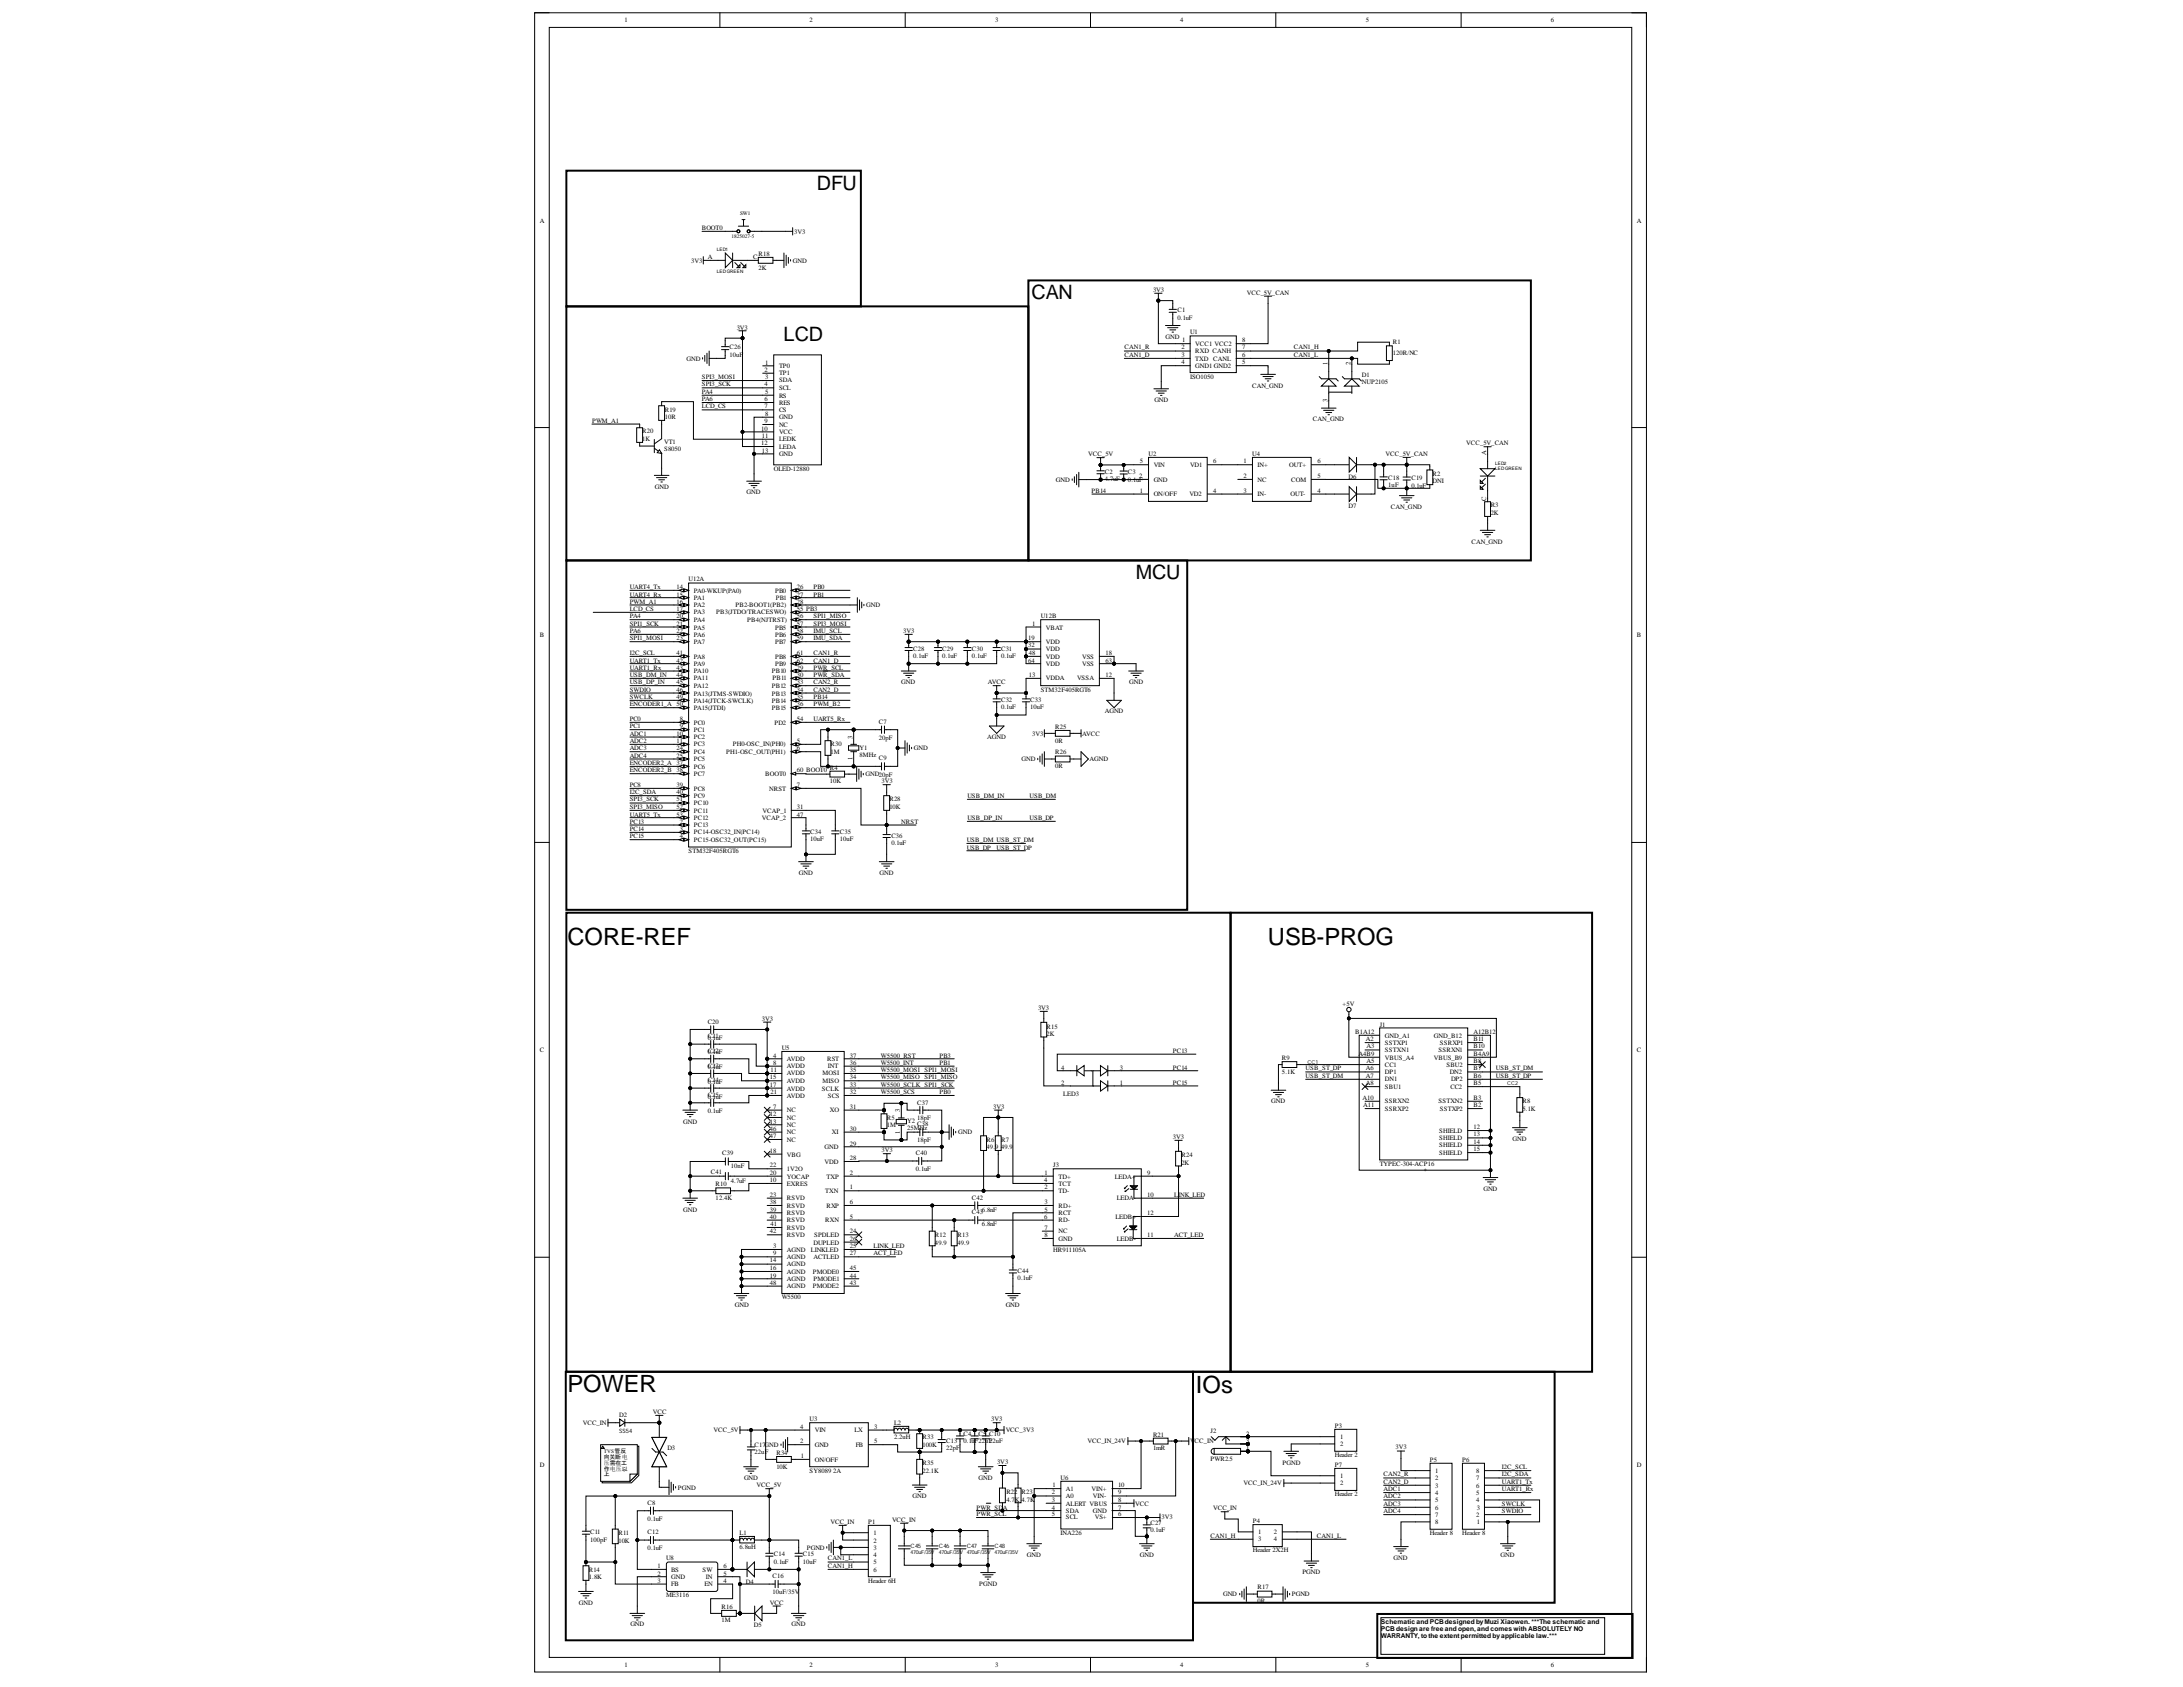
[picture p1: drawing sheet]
<svg xmlns="http://www.w3.org/2000/svg" width="279mm" height="216mm" viewBox="0 0 279 216" stroke-linecap="round" stroke-linejoin="round" font-family="sans-serif">
<defs><g id="words">
<g font-size="3">
<text x="72.6" y="120.9">CORE-REF</text>
<text x="162.3" y="120.9">USB-PROG</text>
<text x="72.6" y="178.1">POWER</text>
<text x="153.1" y="178.2">IOs</text>
</g>
<g font-size="2.5">
<text x="104.5" y="24.3">DFU</text>
<text x="132" y="38.3">CAN</text>
<text x="100.3" y="43.6">LCD</text>
<text x="145.4" y="74.1">MCU</text>
</g>
<g font-size=".8">
<text x="79.9" y="2.9">1</text>
<text x="103.6" y="2.9">2</text>
<text x="127.4" y="2.9">3</text>
<text x="151" y="2.9">4</text>
<text x="174.8" y="2.9">5</text>
<text x="198.5" y="2.9">6</text>
<text x="69.1" y="28.5">A</text>
<text x="89.8" y="29.4">BOOT0</text>
<text x="101.7" y="29.9">3V3</text>
<text x="209.5" y="28.5">A</text>
<text x="88.5" y="33.6">3V3</text>
<text x="90.6" y="33.1">A</text>
<text x="96.4" y="33.1">C</text>
<text x="97.1" y="32.8">R18</text>
<text x="97.1" y="34.5">2K</text>
<text x="101.5" y="33.6">GND</text>
<text x="147.6" y="37.4">3V3</text>
<text x="150.7" y="40">C1</text>
<text x="150.7" y="40.9">0.1uF</text>
<text x="159.6" y="37.7">VCC_5V_CAN</text>
<text x="87.9" y="46.2">GND</text>
<text x="93.4" y="44.7">C26</text>
<text x="93.4" y="45.7">10uF</text>
<text x="94.3" y="42.2">3V3</text>
<text x="97.8" y="47.6">2</text>
<text x="97.9" y="46.7">1</text>
<text x="99.7" y="47.1">TP0</text>
<text x="143.9" y="44.7">CAN1_R</text>
<text x="143.9" y="45.7">CAN1_D</text>
<text x="149.2" y="43.4">GND</text>
<text x="151.2" y="44.7">2</text>
<text x="151.2" y="45.7">3</text>
<text x="151.2" y="46.6">4</text>
<text x="151.3" y="43.8">1</text>
<text x="152.3" y="42.8">U1</text>
<text x="153" y="44.3">VCC1 VCC2</text>
<text x="153" y="45.2">RXD CANH</text>
<text x="153" y="46.2">TXD CANL</text>
<text x="153" y="47.1">GND1 GND2</text>
<text x="159" y="43.8">8</text>
<text x="159" y="44.7">7</text>
<text x="159" y="45.7">6</text>
<text x="159" y="46.6">5</text>
<text x="165.6" y="44.7">CAN1_H</text>
<text x="165.6" y="45.7">CAN1_L</text>
<text x="169.9" y="46.8" transform="rotate(-90 169.9 46.8)">1</text>
<text x="172.9" y="46.8" transform="rotate(-90 172.9 46.8)">2</text>
<text x="178.3" y="44">R1</text>
<text x="178.3" y="45.5">120R/NC</text>
<text x="85.1" y="52.7">R19</text>
<text x="85.1" y="53.6">10R</text>
<text x="89.8" y="49.5">SPI3_SCK</text>
<text x="89.8" y="48.5">SPI3_MOSI</text>
<text x="89.8" y="52.2">LCD_CS</text>
<text x="89.8" y="50.4">PA4</text>
<text x="89.8" y="51.3">PA6</text>
<text x="97.8" y="49.5">4</text>
<text x="97.8" y="51.3">6</text>
<text x="97.8" y="52.2">7</text>
<text x="97.9" y="48.5">3</text>
<text x="97.9" y="50.4">5</text>
<text x="97.9" y="53.2">8</text>
<text x="99.7" y="48">TP1</text>
<text x="99.7" y="49">SDA</text>
<text x="99.7" y="50">SCL</text>
<text x="99.7" y="50.9">RS</text>
<text x="99.7" y="51.8">RES</text>
<text x="99.7" y="52.8">CS</text>
<text x="99.7" y="53.7">GND</text>
<text x="147.7" y="51.5">GND</text>
<text x="152.3" y="48.4">ISO1050</text>
<text x="160.3" y="49.6">CAN_GND</text>
<text x="168" y="53.9">CAN_GND</text>
<text x="169.9" y="51.5" transform="rotate(-90 169.9 51.5)">3</text>
<text x="174.3" y="48.2">D1</text>
<text x="174.3" y="49.1">NUP2105</text>
<text x="75.8" y="54.1">PWM_A1</text>
<text x="82.2" y="55.5">R20</text>
<text x="82.2" y="56.5">1K</text>
<text x="85" y="56.8">VT1</text>
<text x="85" y="57.7">S8050</text>
<text x="97.4" y="55.1">10</text>
<text x="97.4" y="57">12</text>
<text x="97.5" y="56.1">11</text>
<text x="97.5" y="57.9">13</text>
<text x="97.8" y="54.2">9</text>
<text x="99.7" y="54.6">NC</text>
<text x="99.7" y="55.5">VCC</text>
<text x="99.7" y="56.5">LEDK</text>
<text x="99.7" y="57.4">LEDA</text>
<text x="99.7" y="58.3">GND</text>
<text x="139.3" y="58.4">VCC_5V</text>
<text x="145.9" y="59.3">5</text>
<text x="147" y="58.3">U2</text>
<text x="147.7" y="59.8">VIN</text>
<text x="152.3" y="59.8">VD1</text>
<text x="155.3" y="59.3">6</text>
<text x="159.2" y="59.3">1</text>
<text x="160.3" y="58.3">U4</text>
<text x="160.9" y="59.8">IN+</text>
<text x="165" y="59.8">OUT+</text>
<text x="168.6" y="59.3">6</text>
<text x="177.3" y="58.3">VCC_5V_CAN</text>
<text x="187.7" y="57">VCC_5V_CAN</text>
<text x="190.2" y="58.3" transform="rotate(-90 190.2 58.3)">A</text>
<text x="83.8" y="62.6">GND</text>
<text x="95.6" y="63.2">GND</text>
<text x="99" y="60.3">OLED-12880</text>
<text x="135.1" y="61.6">GND</text>
<text x="139.7" y="63.1">PB14</text>
<text x="141.4" y="60.6">C2</text>
<text x="141.4" y="61.5">4.7uF</text>
<text x="144.4" y="60.7">C3</text>
<text x="144.4" y="61.6">0.1uF</text>
<text x="145.8" y="61.2">2</text>
<text x="145.9" y="63.1">1</text>
<text x="147.7" y="61.6">GND</text>
<text x="147.7" y="63.5">ON/OFF</text>
<text x="152.2" y="63.5">VD2</text>
<text x="155.3" y="63.1">4</text>
<text x="159.2" y="61.2">2</text>
<text x="159.2" y="63.1">3</text>
<text x="160.9" y="61.6">NC</text>
<text x="160.9" y="63.5">IN-</text>
<text x="165.2" y="63.5">OUT-</text>
<text x="165.2" y="61.6">COM</text>
<text x="168.6" y="63.1">4</text>
<text x="168.6" y="61.2">5</text>
<text x="172.6" y="61.3">D6</text>
<text x="172.6" y="65">D7</text>
<text x="177.7" y="61.4">C18</text>
<text x="177.7" y="62.3">1uF</text>
<text x="178" y="65.1">CAN_GND</text>
<text x="180.6" y="61.5">C19</text>
<text x="180.6" y="62.4">0.1uF</text>
<text x="183.3" y="60.9">R2</text>
<text x="183.3" y="61.8">DNI</text>
<text x="190.2" y="64.1" transform="rotate(-90 190.2 64.1)">C</text>
<text x="190.8" y="64.9">R3</text>
<text x="190.8" y="65.9">2K</text>
<text x="188.3" y="69.6">CAN_GND</text>
<text x="80.6" y="75.4">UART4_Tx</text>
<text x="80.6" y="76.3">UART4_Rx</text>
<text x="80.6" y="77.3">PWM_A1</text>
<text x="86.6" y="75.4">14</text>
<text x="86.6" y="76.3">15</text>
<text x="86.6" y="77.3">16</text>
<text x="88.1" y="74.4">U12A</text>
<text x="88.8" y="75.8">PA0-WKUP(PA0)</text>
<text x="88.8" y="76.8">PA1</text>
<text x="88.8" y="77.7">PA2</text>
<text x="94.1" y="77.7">PB2-BOOT1(PB2)</text>
<text x="99.2" y="75.8">PB0</text>
<text x="99.3" y="76.8">PB1</text>
<text x="102" y="75.4">26</text>
<text x="102" y="76.3">27</text>
<text x="102" y="77.3">28</text>
<text x="104.1" y="75.4">PB0</text>
<text x="104.1" y="76.3">PB1</text>
<text x="110.9" y="77.7">GND</text>
<text x="69.1" y="81.6">B</text>
<text x="80.6" y="78.2">LCD_CS</text>
<text x="80.6" y="80.1">SPI1_SCK</text>
<text x="80.6" y="81.9">SPI1_MOSI</text>
<text x="80.6" y="83.8">I2C_SCL</text>
<text x="80.6" y="79.1">PA4</text>
<text x="80.6" y="81">PA6</text>
<text x="86.6" y="78.2">17</text>
<text x="86.6" y="79.1">20</text>
<text x="86.6" y="80.1">21</text>
<text x="86.6" y="81">22</text>
<text x="86.6" y="81.9">23</text>
<text x="86.6" y="83.8">41</text>
<text x="88.8" y="78.6">PA3</text>
<text x="88.8" y="79.6">PA4</text>
<text x="88.8" y="80.6">PA5</text>
<text x="88.8" y="81.5">PA6</text>
<text x="88.8" y="82.4">PA7</text>
<text x="91.7" y="78.6">PB3(JTDO/TRACESWO)</text>
<text x="95.6" y="79.6">PB4(NJTRST)</text>
<text x="99.2" y="80.6">PB5</text>
<text x="99.2" y="81.5">PB6</text>
<text x="99.2" y="82.4">PB7</text>
<text x="102" y="78.2">55 PB3</text>
<text x="102" y="79.1">56</text>
<text x="102" y="80.1">57</text>
<text x="102" y="81">58</text>
<text x="102" y="81.9">59</text>
<text x="102" y="83.8">61</text>
<text x="104.1" y="83.8">CAN1_R</text>
<text x="104.1" y="81">IMU_SCL</text>
<text x="104.1" y="81.9">IMU_SDA</text>
<text x="104.1" y="79.1">SPI1_MISO</text>
<text x="104.1" y="80.1">SPI3_MOSI</text>
<text x="115.6" y="81">3V3</text>
<text x="116.9" y="83.3">C28</text>
<text x="120.6" y="83.3">C29</text>
<text x="124.4" y="83.3">C30</text>
<text x="128.1" y="83.3">C31</text>
<text x="131.6" y="81.9">19</text>
<text x="131.6" y="82.9">32</text>
<text x="131.7" y="83.8">48</text>
<text x="132.1" y="80.1">1</text>
<text x="133.2" y="79.1">U12B</text>
<text x="133.9" y="80.6">VBAT</text>
<text x="133.9" y="82.4">VDD</text>
<text x="133.9" y="83.4">VDD</text>
<text x="141.5" y="83.8">18</text>
<text x="209.5" y="81.6">B</text>
<text x="80.6" y="86.7">USB_DM_IN</text>
<text x="80.6" y="87.6">USB_DP_IN</text>
<text x="80.6" y="84.8">UART1_Tx</text>
<text x="80.6" y="85.7">UART1_Rx</text>
<text x="80.6" y="88.5">SWDIO</text>
<text x="80.6" y="89.4">SWCLK</text>
<text x="86.6" y="84.8">42</text>
<text x="86.6" y="85.7">43</text>
<text x="86.6" y="86.7">44</text>
<text x="86.6" y="87.6">45</text>
<text x="86.6" y="88.5">46</text>
<text x="86.6" y="89.4">49</text>
<text x="88.8" y="84.3">PA8</text>
<text x="88.8" y="85.2">PA9</text>
<text x="88.8" y="86.2">PA10</text>
<text x="88.8" y="87.1">PA11</text>
<text x="88.8" y="88">PA12</text>
<text x="88.8" y="89">PA13(JTMS-SWDIO)</text>
<text x="88.8" y="90">PA14(JTCK-SWCLK)</text>
<text x="98.8" y="86.2">PB10</text>
<text x="98.8" y="88">PB12</text>
<text x="98.8" y="89">PB13</text>
<text x="98.8" y="90">PB14</text>
<text x="98.9" y="87.1">PB11</text>
<text x="99.2" y="84.3">PB8</text>
<text x="99.2" y="85.2">PB9</text>
<text x="102" y="85.7">29</text>
<text x="102" y="86.7">30</text>
<text x="102" y="87.6">33</text>
<text x="102" y="88.5">34</text>
<text x="102" y="89.4">35</text>
<text x="102" y="84.8">62</text>
<text x="104.1" y="85.7">PWR_SCL</text>
<text x="104.1" y="86.7">PWR_SDA</text>
<text x="104.1" y="84.8">CAN1_D</text>
<text x="104.1" y="89.4">PB14</text>
<text x="104.1" y="88.5">CAN2_D</text>
<text x="104.1" y="87.6">CAN2_R</text>
<text x="115.4" y="87.6">GND</text>
<text x="116.9" y="84.2">0.1uF</text>
<text x="120.6" y="84.2">0.1uF</text>
<text x="124.4" y="84.2">0.1uF</text>
<text x="126.4" y="87.6">AVCC</text>
<text x="128.1" y="84.2">0.1uF</text>
<text x="128.1" y="89.8">C32</text>
<text x="131.6" y="84.8">64</text>
<text x="131.7" y="86.7">13</text>
<text x="131.8" y="89.8">C33</text>
<text x="133.2" y="88.5">STM32F405RGT6</text>
<text x="133.9" y="87.1">VDDA</text>
<text x="133.9" y="84.3">VDD</text>
<text x="133.9" y="85.2">VDD</text>
<text x="137.8" y="87.1">VSSA</text>
<text x="138.5" y="84.3">VSS</text>
<text x="138.5" y="85.2">VSS</text>
<text x="141.5" y="86.7">12</text>
<text x="141.5" y="84.8">63</text>
<text x="144.5" y="87.6">GND</text>
<text x="80.6" y="94.2">ADC1</text>
<text x="80.6" y="95.1">ADC2</text>
<text x="80.6" y="90.4">ENCODER1_A</text>
<text x="80.6" y="92.2">PC0</text>
<text x="80.6" y="93.2">PC1</text>
<text x="86.6" y="90.4">50</text>
<text x="86.6" y="94.2">10</text>
<text x="86.6" y="95.1">11</text>
<text x="87" y="92.2">8</text>
<text x="87" y="93.2">9</text>
<text x="88.8" y="90.9">PA15(JTDI)</text>
<text x="88.8" y="92.7">PC0</text>
<text x="88.8" y="93.7">PC1</text>
<text x="88.8" y="94.6">PC2</text>
<text x="88.8" y="95.5">PC3</text>
<text x="93.8" y="95.5">PH0-OSC_IN(PH0)</text>
<text x="98.8" y="90.9">PB15</text>
<text x="99.1" y="92.7">PD2</text>
<text x="102" y="90.4">36</text>
<text x="102" y="92.2">54</text>
<text x="102" y="95.1">5</text>
<text x="104.1" y="90.4">PWM_B2</text>
<text x="104.1" y="92.2">UART5_Rx</text>
<text x="106.3" y="95.5">R30</text>
<text x="109.1" y="94.5" transform="rotate(-90 109.1 94.5)">3</text>
<text x="110" y="96">Y1</text>
<text x="112.5" y="92.7">C7</text>
<text x="112.5" y="94.7">20pF</text>
<text x="126.3" y="94.6">AGND</text>
<text x="128.1" y="90.8">0.1uF</text>
<text x="131.8" y="90.8">10uF</text>
<text x="132.1" y="94.2">3V3</text>
<text x="135.1" y="93.3">R25</text>
<text x="135.1" y="95">0R</text>
<text x="138.5" y="94.2">AVCC</text>
<text x="141.4" y="91.3">AGND</text>
<text x="80.6" y="96">ADC3</text>
<text x="80.6" y="97">ADC4</text>
<text x="80.6" y="97.9">ENCODER2_A</text>
<text x="80.6" y="98.8">ENCODER2_B</text>
<text x="80.6" y="101.6">I2C_SDA</text>
<text x="80.6" y="100.7">PC8</text>
<text x="86.6" y="96">24</text>
<text x="86.6" y="97">25</text>
<text x="86.6" y="97.9">37</text>
<text x="86.6" y="98.8">38</text>
<text x="86.6" y="100.7">39</text>
<text x="86.6" y="101.6">40</text>
<text x="88.8" y="96.5">PC4</text>
<text x="88.8" y="97.4">PC5</text>
<text x="88.8" y="98.4">PC6</text>
<text x="88.8" y="99.3">PC7</text>
<text x="88.8" y="101.2">PC8</text>
<text x="92.9" y="96.5">PH1-OSC_OUT(PH1)</text>
<text x="97.9" y="99.3">BOOT0</text>
<text x="98.4" y="101.2">NRST</text>
<text x="102" y="96">6</text>
<text x="102" y="100.7">7</text>
<text x="102" y="98.8">60 BOOT0</text>
<text x="106.2" y="98.5">R4</text>
<text x="106.2" y="100.2">10K</text>
<text x="106.3" y="96.5">1M</text>
<text x="109.1" y="97.2" transform="rotate(-90 109.1 97.2)">1</text>
<text x="110" y="96.9">8MHz</text>
<text x="110.8" y="99.3">GND20pF</text>
<text x="112.5" y="97.3">C9</text>
<text x="112.8" y="100.3">3V3</text>
<text x="117" y="96">GND</text>
<text x="130.7" y="97.4">GND</text>
<text x="135.1" y="96.5">R26</text>
<text x="135.1" y="98.2">0R</text>
<text x="139.5" y="97.4">AGND</text>
<text x="80.6" y="102.6">SPI3_SCK</text>
<text x="80.6" y="103.6">SPI3_MISO</text>
<text x="80.6" y="104.5">UART5_Tx</text>
<text x="80.6" y="105.4">PC13</text>
<text x="80.6" y="106.4">PC14</text>
<text x="80.6" y="107.3">PC15</text>
<text x="86.6" y="102.6">51</text>
<text x="86.6" y="103.6">52</text>
<text x="86.6" y="104.5">53</text>
<text x="87" y="105.4">2</text>
<text x="87" y="106.4">3</text>
<text x="87" y="107.3">4</text>
<text x="88.8" y="105.8">PC13</text>
<text x="88.8" y="106.8">PC14-OSC32_IN(PC14)</text>
<text x="88.8" y="107.8">PC15-OSC32_OUT(PC15)</text>
<text x="88.8" y="102.1">PC9</text>
<text x="88.8" y="103.1">PC10</text>
<text x="88.8" y="104">PC11</text>
<text x="88.8" y="104.9">PC12</text>
<text x="97.5" y="104.9">VCAP_2</text>
<text x="97.6" y="104">VCAP_1</text>
<text x="102" y="103.6">31</text>
<text x="102" y="104.5">47</text>
<text x="103.7" y="106.7">C34</text>
<text x="103.7" y="107.6">10uF</text>
<text x="107.5" y="106.7">C35</text>
<text x="107.5" y="107.6">10uF</text>
<text x="113.8" y="102.6">R28</text>
<text x="113.8" y="103.6">10K</text>
<text x="114.1" y="107.2">C36</text>
<text x="115.4" y="105.4">NRST</text>
<text x="123.7" y="107.8">USB_DM USB_ST_DM</text>
<text x="123.8" y="102.1">USB_DM_IN</text>
<text x="123.8" y="104.9">USB_DP_IN</text>
<text x="131.8" y="102.1">USB_DM</text>
<text x="131.8" y="104.9">USB_DP</text>
<text x="88.1" y="109.1">STM32F405RGT6</text>
<text x="102.2" y="111.9">GND</text>
<text x="112.6" y="111.9">GND</text>
<text x="114.1" y="108.1">0.1uF</text>
<text x="123.7" y="108.7">USB_DP</text>
<text x="127.5" y="108.7">USB_ST_DP</text>
<text x="90.6" y="131">C20</text>
<text x="97.5" y="130.6">3V3</text>
<text x="132.9" y="129.3">3V3</text>
<text x="134" y="131.6">R15</text>
<text x="171.8" y="128.8">+5V</text>
<text x="176.6" y="131.4">J1</text>
<text x="69.1" y="134.7">C</text>
<text x="90.6" y="133.1">0.1u</text>
<text x="90.6" y="132.9">C21F</text>
<text x="90.6" y="134.9">0.1u</text>
<text x="90.6" y="134.8">C22F</text>
<text x="90.6" y="136.8">0.1u</text>
<text x="90.6" y="136.6">C23F</text>
<text x="98.6" y="137.2">11</text>
<text x="98.9" y="135.4">4</text>
<text x="98.9" y="136.3">8</text>
<text x="100" y="134.4">U5</text>
<text x="100.7" y="135.8">AVDD</text>
<text x="100.7" y="136.7">AVDD</text>
<text x="100.7" y="137.6">AVDD</text>
<text x="105.3" y="137.6">MOSI</text>
<text x="105.9" y="135.8">RST</text>
<text x="106" y="136.7">INT</text>
<text x="108.8" y="137.2">35</text>
<text x="108.8" y="136.3">36</text>
<text x="108.8" y="135.4">37</text>
<text x="112.7" y="135.4">W5500_RST</text>
<text x="112.7" y="136.3">W5500_INT</text>
<text x="112.7" y="137.2">W5500_MOSI SPI1_MOSI</text>
<text x="120.3" y="135.4">PB3</text>
<text x="120.3" y="136.3">PB1</text>
<text x="134" y="132.6">2K</text>
<text x="135.8" y="136.9">4</text>
<text x="143.3" y="136.9">3</text>
<text x="150.1" y="134.8">PC13</text>
<text x="150.1" y="136.9">PC14</text>
<text x="164.1" y="135.7">R9</text>
<text x="164.1" y="137.4">5.1K</text>
<text x="167.1" y="137">USB_ST_DP</text>
<text x="167.1" y="138">USB_ST_DM</text>
<text x="173.5" y="132.3">B1A12</text>
<text x="173.9" y="135.1">A4B9</text>
<text x="174.8" y="133.2">A2</text>
<text x="174.8" y="137">A6</text>
<text x="174.8" y="138">A7</text>
<text x="174.9" y="134.2">A3</text>
<text x="174.9" y="136">A5</text>
<text x="177.3" y="132.8">GND_A1</text>
<text x="177.3" y="133.7">SSTXP1</text>
<text x="177.3" y="134.7">SSTXN1</text>
<text x="177.3" y="135.6">VBUS_A4</text>
<text x="177.3" y="136.5">CC1</text>
<text x="177.3" y="137.5">DP1</text>
<text x="183.5" y="132.8">GND_B12</text>
<text x="183.5" y="135.6">VBUS_B9</text>
<text x="184.1" y="134.7">SSRXN1</text>
<text x="184.3" y="133.7">SSRXP1</text>
<text x="185.1" y="136.5">SBU2</text>
<text x="185.5" y="137.5">DN2</text>
<text x="188.6" y="132.3">A12B12</text>
<text x="188.6" y="133.2">B11</text>
<text x="188.6" y="134.2">B10</text>
<text x="188.6" y="135.1">B4A9</text>
<text x="188.6" y="136">B8</text>
<text x="188.6" y="137">B7</text>
<text x="188.6" y="138">B6</text>
<text x="191.5" y="137">USB_ST_DM</text>
<text x="191.5" y="138">USB_ST_DP</text>
<text x="209.5" y="134.7">C</text>
<text x="87.4" y="143.8">GND</text>
<text x="90.6" y="138.7">0.1uF</text>
<text x="90.6" y="138.5">C24</text>
<text x="90.6" y="140.6">0.1u</text>
<text x="90.6" y="140.4">C25F</text>
<text x="90.6" y="142.5">0.1uF</text>
<text x="98.5" y="142.8">12</text>
<text x="98.5" y="143.8">13</text>
<text x="98.5" y="138.1">15</text>
<text x="98.5" y="139.1">17</text>
<text x="98.6" y="140">21</text>
<text x="98.9" y="141.9">7</text>
<text x="100.7" y="142.4">NC</text>
<text x="100.7" y="143.3">NC</text>
<text x="100.7" y="138.6">AVDD</text>
<text x="100.7" y="139.6">AVDD</text>
<text x="100.7" y="140.5">AVDD</text>
<text x="105.2" y="139.6">SCLK</text>
<text x="105.3" y="138.6">MISO</text>
<text x="106" y="140.5">SCS</text>
<text x="106.2" y="142.4">XO</text>
<text x="108.8" y="141.9">31</text>
<text x="108.8" y="140">32</text>
<text x="108.8" y="139.1">33</text>
<text x="108.8" y="138.1">34</text>
<text x="112.7" y="138.1">W5500_MISO SPI1_MISO</text>
<text x="112.7" y="139.1">W5500_SCLK SPI1_SCK</text>
<text x="112.7" y="140">W5500_SCS</text>
<text x="113.5" y="143.3">R5</text>
<text x="115.2" y="142.3" transform="rotate(-90 115.2 142.3)">3</text>
<text x="116.1" y="143.7">Y2</text>
<text x="117.4" y="141.4">C37</text>
<text x="117.4" y="143.4">18pF</text>
<text x="120.3" y="140">PB0</text>
<text x="127.1" y="141.9">3V3</text>
<text x="135.8" y="138.8">2</text>
<text x="136.1" y="140.3">LED3</text>
<text x="143.3" y="138.8">1</text>
<text x="150.1" y="138.8">PC15</text>
<text x="162.7" y="141.2">GND</text>
<text x="174.4" y="140.8">A10</text>
<text x="174.5" y="141.7">A11</text>
<text x="174.8" y="138.9">A8</text>
<text x="177.3" y="138.4">DN1</text>
<text x="177.3" y="139.3">SBU1</text>
<text x="177.3" y="141.2">SSRXN2</text>
<text x="177.3" y="142.2">SSRXP2</text>
<text x="184.1" y="141.2">SSTXN2</text>
<text x="184.3" y="142.2">SSTXP2</text>
<text x="185.6" y="139.3">CC2</text>
<text x="185.7" y="138.4">DP2</text>
<text x="188.6" y="138.9">B5</text>
<text x="188.6" y="140.8">B3</text>
<text x="188.6" y="141.7">B2</text>
<text x="194.8" y="141.2">R8</text>
<text x="194.8" y="142.2">5.1K</text>
<text x="92.4" y="147.9">C39</text>
<text x="93.5" y="149.5">10nF</text>
<text x="98.5" y="147.5">18</text>
<text x="98.5" y="149.4">22</text>
<text x="98.5" y="144.7">46</text>
<text x="98.5" y="145.7">47</text>
<text x="100.7" y="144.2">NC</text>
<text x="100.7" y="148">VBG</text>
<text x="100.7" y="149.9">1V2O</text>
<text x="100.7" y="145.2">NC</text>
<text x="100.7" y="146.1">NC</text>
<text x="105.5" y="149">VDD</text>
<text x="105.5" y="147">GND</text>
<text x="106.5" y="145.2">XI</text>
<text x="108.8" y="148.5">28</text>
<text x="108.8" y="146.6">29</text>
<text x="108.8" y="144.7">30</text>
<text x="112.8" y="147.4">3V3</text>
<text x="113.5" y="144.2">1M</text>
<text x="115.2" y="145.1" transform="rotate(-90 115.2 145.1)">1</text>
<text x="116.1" y="144.7">25MHz</text>
<text x="117.2" y="147.9">C40</text>
<text x="117.2" y="149.9">0.1uF</text>
<text x="117.4" y="144.1">C38</text>
<text x="117.4" y="146.2">18pF</text>
<text x="122.6" y="145.2">GND</text>
<text x="126.3" y="146.1">R6</text>
<text x="126.3" y="147">49.9</text>
<text x="128.1" y="146.1">R7</text>
<text x="128.1" y="147">49.9</text>
<text x="134.8" y="149.4">J3</text>
<text x="150.1" y="145.8">3V3</text>
<text x="151.2" y="148.1">R24</text>
<text x="151.2" y="149.1">2K</text>
<text x="176.6" y="149.2">TYPEC-304-ACP16</text>
<text x="184.2" y="145">SHIELD</text>
<text x="184.2" y="145.9">SHIELD</text>
<text x="184.2" y="146.9">SHIELD</text>
<text x="184.2" y="147.8">SHIELD</text>
<text x="188.6" y="144.5">12</text>
<text x="188.6" y="145.4">13</text>
<text x="188.6" y="146.3">14</text>
<text x="188.6" y="147.4">15</text>
<text x="193.6" y="146">GND</text>
<text x="87.4" y="155.1">GND</text>
<text x="91" y="150.2">C41</text>
<text x="91.6" y="151.8">R10</text>
<text x="91.6" y="153.5">12.4K</text>
<text x="93.5" y="151.3">4.7uF</text>
<text x="98.5" y="151.3">10</text>
<text x="98.5" y="150.3">20</text>
<text x="98.5" y="153.2">23</text>
<text x="98.5" y="154.1">38</text>
<text x="98.5" y="155.1">39</text>
<text x="98.5" y="156">40</text>
<text x="100.7" y="151.8">EXRES</text>
<text x="100.7" y="150.8">YOCAP</text>
<text x="100.7" y="153.6">RSVD</text>
<text x="100.7" y="154.5">RSVD</text>
<text x="100.7" y="155.5">RSVD</text>
<text x="105.6" y="152.7">TXN</text>
<text x="105.8" y="150.8">TXP</text>
<text x="105.8" y="154.5">RXP</text>
<text x="108.8" y="152.2">1</text>
<text x="108.8" y="150.3">2</text>
<text x="108.8" y="156">5</text>
<text x="108.8" y="154.1">6</text>
<text x="124.4" y="153.5">C42</text>
<text x="124.4" y="155.4">C43</text>
<text x="125.7" y="155.1">6.8nF</text>
<text x="133.6" y="151.3">4</text>
<text x="133.6" y="156">6</text>
<text x="133.7" y="150.3">1</text>
<text x="133.7" y="152.2">2</text>
<text x="133.7" y="154.1">3</text>
<text x="133.7" y="155.1">5</text>
<text x="135.5" y="150.8">TD+</text>
<text x="135.5" y="152.7">TD-</text>
<text x="135.5" y="154.5">RD+</text>
<text x="135.5" y="151.8">TCT</text>
<text x="135.5" y="155.5">RCT</text>
<text x="142.7" y="150.8">LEDA+</text>
<text x="142.8" y="156">LEDB+</text>
<text x="142.9" y="153.6">LEDA-</text>
<text x="146.8" y="150.3">9</text>
<text x="146.8" y="153.2">10</text>
<text x="146.8" y="155.5">12</text>
<text x="150.3" y="153.2">LI</text>
<text x="151" y="153.2">NK_LED</text>
<text x="182.2" y="150.2">*</text>
<text x="189.9" y="152.4">GND</text>
<text x="98.5" y="161.6">14</text>
<text x="98.5" y="157.8">42</text>
<text x="98.6" y="156.9">41</text>
<text x="98.9" y="159.7">3</text>
<text x="98.9" y="160.6">9</text>
<text x="100.7" y="160.2">AGND</text>
<text x="100.7" y="161.1">AGND</text>
<text x="100.7" y="156.4">RSVD</text>
<text x="100.7" y="157.4">RSVD</text>
<text x="100.7" y="158.4">RSVD</text>
<text x="103.8" y="160.2">LINKLED</text>
<text x="104.1" y="159.3">DUPLED</text>
<text x="104.1" y="161.1">ACTLED</text>
<text x="104.2" y="158.4">SPDLED</text>
<text x="105.6" y="156.4">RXN</text>
<text x="108.8" y="157.8">24</text>
<text x="108.8" y="159.7">25</text>
<text x="108.8" y="158.8">26</text>
<text x="108.8" y="160.6">27</text>
<text x="111.8" y="159.7">LINK_LED</text>
<text x="111.8" y="160.6">ACT_LED</text>
<text x="119.7" y="158.4">R12</text>
<text x="119.7" y="159.3">49.9</text>
<text x="122.5" y="158.4">R13</text>
<text x="122.5" y="159.3">49.9</text>
<text x="125.7" y="156.9">6.8nF</text>
<text x="133.7" y="157.4">7</text>
<text x="133.7" y="158.4">8</text>
<text x="134.8" y="160.2">HR911105A</text>
<text x="135.5" y="156.4">RD-</text>
<text x="135.5" y="157.8">NC</text>
<text x="135.5" y="158.8">GND</text>
<text x="142.9" y="158.8">LEDB-</text>
<text x="146.8" y="158.4">11</text>
<text x="150.3" y="158.4">ACT_LED</text>
<text x="94" y="167.2">GND</text>
<text x="98.5" y="162.6">16</text>
<text x="98.5" y="163.5">19</text>
<text x="98.5" y="164.4">48</text>
<text x="100" y="166.3">W5500</text>
<text x="100.7" y="162.1">AGND</text>
<text x="100.7" y="163">AGND</text>
<text x="100.7" y="163.9">AGND</text>
<text x="100.7" y="164.9">AGND</text>
<text x="104" y="164.9">PMODE2</text>
<text x="104" y="163">PMODE0</text>
<text x="104.1" y="163.9">PMODE1</text>
<text x="108.8" y="164.4">43</text>
<text x="108.8" y="163.5">44</text>
<text x="108.8" y="162.6">45</text>
<text x="128.7" y="167.2">GND</text>
<text x="130.2" y="162.9">C44</text>
<text x="130.2" y="163.8">0.1uF</text>
<text x="74.6" y="182.4">VCC_IN</text>
<text x="79.2" y="183.4">SS54</text>
<text x="79.2" y="181.3">D2</text>
<text x="83.6" y="180.9">VCC</text>
<text x="85.4" y="185.6">D3</text>
<text x="91.3" y="183.3">VCC_5V</text>
<text x="96.6" y="185.2">C17GND</text>
<text x="102.4" y="182.9">4</text>
<text x="102.4" y="184.7">2</text>
<text x="103.6" y="181.9">U3</text>
<text x="104.3" y="183.3">VIN</text>
<text x="104.3" y="185.2">GND</text>
<text x="109.3" y="183.3">LX</text>
<text x="109.5" y="185.2">FB</text>
<text x="111.9" y="182.9">3</text>
<text x="111.9" y="184.7">5</text>
<text x="114.4" y="182.4">L2</text>
<text x="114.4" y="184.1">2.2uH</text>
<text x="118.1" y="184.2">R33</text>
<text x="118.1" y="185.2">100K</text>
<text x="121.1" y="184.6">C13</text>
<text x="121.1" y="185.6">22pF</text>
<text x="123.3" y="183.8">C4</text>
<text x="123.3" y="184.7">0.1uF22uF</text>
<text x="125.2" y="183.8">C5 C10</text>
<text x="126.6" y="184.7">22uF</text>
<text x="126.9" y="181.9">3V3</text>
<text x="128.7" y="183.3">VCC_3V3</text>
<text x="139.2" y="184.7">VCC_IN_24V</text>
<text x="147.6" y="183.9">R21</text>
<text x="147.6" y="185.6">1mR</text>
<text x="152.3" y="184.7">V</text>
<text x="152.9" y="184.7">CC_IN</text>
<text x="154.9" y="183.4">J2</text>
<text x="159.5" y="185.6">1</text>
<text x="159.5" y="183.7">2</text>
<text x="159.5" y="184.6">3</text>
<text x="170.8" y="182.7">P3</text>
<text x="171.5" y="184.1">1</text>
<text x="171.5" y="185.1">2</text>
<text x="178.6" y="185.5">3V3</text>
<text x="69.1" y="187.8">D</text>
<text x="77.3" y="186.8">向关断电</text>
<text x="77.3" y="187.4">压需在工</text>
<text x="77.3" y="188.2">作电压以</text>
<text x="77.3" y="189">上</text>
<text x="86.8" y="190.6">PGND</text>
<text x="95.2" y="189.4">GND</text>
<text x="96.6" y="186.1">22uF</text>
<text x="96.8" y="190.3">VCC_5V</text>
<text x="99.4" y="186.3">R34</text>
<text x="99.4" y="187.9">10K</text>
<text x="102.5" y="186.6">1</text>
<text x="103.6" y="188.5">SY8089 2A</text>
<text x="104.3" y="187.1">ON/OFF</text>
<text x="116.8" y="191.7">GND</text>
<text x="118.1" y="187.5">R35</text>
<text x="118.1" y="188.5">22.1K</text>
<text x="125.2" y="189.4">GND</text>
<text x="127.6" y="187.4">3V3</text>
<text x="128.8" y="191.2">R22 R23</text>
<text x="134.6" y="191.2">2</text>
<text x="134.7" y="190.3">1</text>
<text x="135.7" y="189.4">U6</text>
<text x="136.4" y="190.8">A1</text>
<text x="136.4" y="191.7">A0</text>
<text x="139.7" y="190.8">VIN+</text>
<text x="139.9" y="191.7">VIN-</text>
<text x="143.1" y="190.3">10</text>
<text x="143.1" y="191.2">9</text>
<text x="154.9" y="186.9">PWR2.5</text>
<text x="159.2" y="190.1">VCC_IN_24V</text>
<text x="164.2" y="187.4">PGND</text>
<text x="170.8" y="186.5">Header 2</text>
<text x="170.8" y="187.8">P7</text>
<text x="170.8" y="191.5">Header 2</text>
<text x="171.5" y="189.1">1</text>
<text x="171.5" y="190.1">2</text>
<text x="177.1" y="189.9">CAN2_D</text>
<text x="177.1" y="189">CAN2_R</text>
<text x="177.1" y="190.8">ADC1</text>
<text x="177.1" y="191.7">ADC2</text>
<text x="183" y="187.1">P5</text>
<text x="183.7" y="188.5">1</text>
<text x="183.7" y="189.5">2</text>
<text x="183.7" y="190.4">3</text>
<text x="183.7" y="191.3">4</text>
<text x="187.2" y="187.1">P6</text>
<text x="188.9" y="191.3">5</text>
<text x="188.9" y="190.4">6</text>
<text x="188.9" y="189.5">7</text>
<text x="188.9" y="188.5">8</text>
<text x="192.2" y="189.9">UART1_Tx</text>
<text x="192.2" y="190.8">UART1_Rx</text>
<text x="192.2" y="189">I2C_SDA</text>
<text x="192.2" y="188">I2C_SCL</text>
<text x="209.5" y="187.8">D</text>
<text x="75.5" y="196.3">C11</text>
<text x="75.5" y="197.3">100pF</text>
<text x="79.2" y="196.5">R11</text>
<text x="79.2" y="197.4">10K</text>
<text x="82.9" y="192.6">C8</text>
<text x="82.9" y="194.6">0.1uF</text>
<text x="82.9" y="196.3">C12</text>
<text x="94.6" y="196.5">L1</text>
<text x="106.3" y="195">VCC_IN</text>
<text x="111.1" y="195">P1</text>
<text x="111.8" y="196.5">1</text>
<text x="111.8" y="197.4">2</text>
<text x="114.2" y="194.8">VCC_IN</text>
<text x="125" y="193.2">PWR_SDA</text>
<text x="125" y="194">PWR_SCL</text>
<text x="128.8" y="192.2">4.7K 4.7K</text>
<text x="134.6" y="192.2">3</text>
<text x="134.6" y="193.2">4</text>
<text x="134.6" y="194">5</text>
<text x="135.7" y="196.5">INA226</text>
<text x="136.4" y="192.7">ALERT VBUS</text>
<text x="136.4" y="193.6">SDA</text>
<text x="136.4" y="194.5">SCL</text>
<text x="139.9" y="193.6">GND</text>
<text x="140.1" y="194.5">VS+</text>
<text x="143.1" y="192.2">8</text>
<text x="143.1" y="193.2">7</text>
<text x="143.1" y="194">6</text>
<text x="145.3" y="192.7">VCC</text>
<text x="147.2" y="195.1">C27</text>
<text x="147.2" y="196.1">0.1uF</text>
<text x="148.7" y="194.5">3V3</text>
<text x="154.9" y="196.8">CAN1_H</text>
<text x="155.3" y="193.3">VCC_IN</text>
<text x="160.3" y="195">P4</text>
<text x="161" y="196.3">1</text>
<text x="161" y="197.2">3</text>
<text x="163.1" y="196.3">2</text>
<text x="163.1" y="197.2">4</text>
<text x="168.5" y="196.8">CAN1_L</text>
<text x="177.1" y="192.7">ADC3</text>
<text x="177.1" y="193.7">ADC4</text>
<text x="183" y="196.5">Header 8</text>
<text x="183.7" y="192.3">5</text>
<text x="183.7" y="193.2">6</text>
<text x="183.7" y="194.1">7</text>
<text x="183.7" y="195">8</text>
<text x="187.2" y="196.5">Header 8</text>
<text x="188.9" y="194.1">2</text>
<text x="188.9" y="192.3">4</text>
<text x="189" y="195">1</text>
<text x="189" y="193.2">3</text>
<text x="192.2" y="193.7">SWDIO</text>
<text x="192.2" y="192.7">SWCLK</text>
<text x="75.4" y="201.1">R14</text>
<text x="75.4" y="202.1">1.8K</text>
<text x="82.9" y="198.4">0.1uF</text>
<text x="84.1" y="200.7">1</text>
<text x="84.1" y="201.6">2</text>
<text x="84.1" y="202.6">3</text>
<text x="85.2" y="199.7">U8</text>
<text x="85.9" y="201.1">BS</text>
<text x="85.9" y="202.1">GND</text>
<text x="85.9" y="203">FB</text>
<text x="89.9" y="201.1">SW</text>
<text x="90.2" y="203">EN</text>
<text x="90.3" y="202.1">IN</text>
<text x="92.6" y="201.6">5</text>
<text x="92.6" y="202.6">4</text>
<text x="92.6" y="200.7">6</text>
<text x="94.6" y="198.3">6.8uH</text>
<text x="95.5" y="202.7">D4</text>
<text x="98.9" y="202">C16</text>
<text x="99" y="199.2">C14</text>
<text x="99" y="200.1">0.1uF</text>
<text x="102.8" y="199.2">C15</text>
<text x="102.8" y="200.1">10uF</text>
<text x="103.3" y="198.3">PGND</text>
<text x="106" y="199.7">CAN1_L</text>
<text x="106" y="200.7">CAN1_H</text>
<text x="111.1" y="202.6">Header 6H</text>
<text x="111.8" y="198.3">3</text>
<text x="111.8" y="199.3">4</text>
<text x="111.8" y="200.2">5</text>
<text x="111.8" y="201.1">6</text>
<text x="116.5" y="198.2">C45</text>
<text x="120.2" y="198.2">C46</text>
<text x="123.7" y="198.2">C47</text>
<text x="125.3" y="203">PGND</text>
<text x="127.3" y="198.2">C48</text>
<text x="131.4" y="199.3">GND</text>
<text x="145.9" y="199.3">GND</text>
<text x="160.3" y="198.7">Header 2X2H</text>
<text x="160.9" y="203.4">R17</text>
<text x="166.7" y="201.5">PGND</text>
<text x="178.4" y="199.6">GND</text>
<text x="192.1" y="199.3">GND</text>
<text x="74.1" y="205.4">GND</text>
<text x="80.7" y="208.1">GND</text>
<text x="85.2" y="204.4">ME3116</text>
<text x="92.4" y="206">R16</text>
<text x="92.4" y="207.6">1M</text>
<text x="96.5" y="208.2">D5</text>
<text x="98.5" y="205.4">VCC</text>
<text x="98.9" y="204">10uF/35V</text>
<text x="101.3" y="208.1">GND</text>
<text x="156.5" y="204.3">GND</text>
<text x="160.9" y="205.1">0R</text>
<text x="165.3" y="204.3">PGND</text>
<text x="176.8" y="207.8">Schematic and PCB designed byMuzi Xiaowen. ***The schematic and</text>
<text x="176.8" y="208.7">PCB design are free and open, and comes with ABSOLUTELY NO</text>
<text x="176.8" y="209.7">WARRANTY, to the extentpermitted byapplicable law.***</text>
<text x="79.9" y="213.3">1</text>
<text x="103.6" y="213.3">2</text>
<text x="127.4" y="213.3">3</text>
<text x="151" y="213.3">4</text>
<text x="174.8" y="213.3">5</text>
<text x="198.5" y="213.3">6</text>
</g>
<g font-size=".7">
<text x="94.7" y="27.6">SW1</text>
<text x="93.6" y="30.5">1825027-5</text>
<text x="167.4" y="136.1">CC1</text>
<text x="192.9" y="138.9">CC2</text>
<text x="77.3" y="186">TVS管反</text>
<text x="116.5" y="198.9">470uF/35V</text>
<text x="120.2" y="198.9">470uF/35V</text>
<text x="123.7" y="198.9">470uF/35V</text>
<text x="127.3" y="198.9">470uF/35V</text>
</g>
<g font-size=".6">
<text x="91.8" y="32.1">LED1</text>
<text x="91.8" y="34.9">LEDGREEN</text>
<text x="191.4" y="59.5">LED2</text>
<text x="191.4" y="60.1">LEDGREEN</text>
</g>
</g></defs>
<path d="M68.4 1.6h142.3v212.4h-142.3z" fill="none" stroke="#000" stroke-width=".13"/>
<path d="M70.3 3.5h138.5v208.6h-138.5z" fill-rule="evenodd" fill="#fff"/>
<g fill="none" stroke="#000" stroke-width=".13">
<path d="M68.4 1.6h1.9M70.3 3.5h138.5v208.6h-138.5zM92.1 1.6v1.9M115.9 1.6v1.9M139.6 1.6v1.9M163.3 1.6v1.9M187 1.6v1.9M208.8 1.6h1.9v1.9M68.4 54.7h1.9M208.8 54.7h1.9M68.4 107.8h1.9M208.8 107.8h1.9"/>
<path d="M68.4 160.9h1.9M208.8 160.9h1.9M78.7 182.1h.6M79.9 182.1h.7M100 184.8v.2M100.2 184.5v.8M100.5 184.2v1.4M100.8 184v1.8M100.8 184.9h.9M116.8 190.1h1.9M117.1 190.3h1.3M117.3 190.6h.8"/>
<path d="M117.6 190.9h.2M117.7 189.1v1M122.4 183.8h.9M122.4 184.1h.9M122.9 183v.8M122.9 184.1v.8M125.2 187.7h1.9M125.5 188h1.3M125.8 188.3h.7M126.1 188.6h.2M126.2 186.8v.9M92.1 212.1v1.9"/>
<path d="M115.9 212.1v1.9M139.6 212.1v1.9M163.3 212.1v1.9M187 212.1v1.9M210.7 212.1v1.9"/>
<circle cx="122.9" cy="183" r=".19"/>
</g>
<circle cx="122.9" cy="183" r=".19" fill="#000"/>
<path d="M79.3 181.6l.7 .5-.7 .4z" fill="#fff"/>
<g fill="none" stroke="#000" stroke-width=".13">
<path d="M77.8 181.6v.9M77.8 182.1h.9M79.3 181.6l.7 .5-.7 .4zM80 181.6v.9M83.4 184h1.9l-1.9 3.7h1.9zM83.4 185.4l.5 .4h1l.4 .5M84.4 182.1v1.9M84.4 187.7v1.9"/>
<circle cx="84.4" cy="182.1" r=".19"/>
</g>
<circle cx="84.4" cy="182.1" r=".19" fill="#000"/>
<path d="M84.4 185.8l.9 1.9h-1.9z" fill="#fff"/>
<path d="M84.4 185.8l.9 1.9h-1.9z" fill="none" stroke="#000" stroke-width=".13"/>
<path d="M83.4 184h1.9l-.9 1.8z" fill="#fff"/>
<g fill="none" stroke="#000" stroke-width=".13">
<path d="M75 199.9v.5M78.4 195.7h.7v1.9h-.7zM78.7 195.2v.5M78.7 197.6v.4M83.4 184h1.9l-.9 1.8zM83.9 181.1h1M84.4 181.1v1M74.1 203.7h1.8M74.3 203.9h1.3M74.6 200.4h.8v1.9h-.8zM74.6 204.2h.8M74.9 204.5h.2"/>
<path d="M75 202.3v1.4M80.6 206.5h1.9M80.9 206.8h1.3M81.2 207h.7M81.5 207.3h.2M81.6 205.5v1M83.4 200.8h1.9M83.4 201.8h1.9M83.4 202.7h1.9M85.3 200l.3-.1h6.1l.2 .3-.1 3.3-.2 .2-6.2-.1-.1-.2zM91.9 200.8h1.8M91.9 201.8h1.9"/>
<path d="M91.9 202.7h1.9"/>
<circle cx="75" cy="199.9" r=".19"/>
<circle cx="84.4" cy="182.1" r=".19"/>
<circle cx="93.7" cy="197.1" r=".19"/>
<circle cx="93.7" cy="200.8" r=".19"/>
</g>
<g fill="#000">
<circle cx="75" cy="199.9" r=".19"/>
<circle cx="84.4" cy="182.1" r=".19"/>
<circle cx="93.7" cy="197.1" r=".19"/>
<circle cx="93.7" cy="200.8" r=".19"/>
</g>
<path d="M94.7 196.6h1.9v.9h-1.9z" fill-rule="evenodd" fill="#fff"/>
<g fill="none" stroke="#000" stroke-width=".13">
<path d="M74.5 196.3h1M74.5 196h1M75 195.2v.8M75 196.3v.8M82.5 197.1h.8M82.5 193.3h.8M83.3 192.9v.9M83.3 196.6v1M83.6 197.1h.8M83.6 193.3h.8M83.6 192.9v.9M83.6 196.6v1"/>
<path d="M93.7 197.1h1v-.2h.2h.2l.1 .2v-.2h.2h.1l.1 .2 .1-.2h.1h.2l.1 .2 .1-.2h.1h.2l.1 .2h.9M94.7 196.6h1.9v.9h-1.9zM98 190.5h.9M98 198.8h.9M98 199.2h.9M98.5 190.5v1M98.5 198v.8M98.5 199.2v.7M101.7 198.8h1M101.7 199.2h1M102.2 198v.8M102.2 199.2v.7"/>
<path d="M91.9 206.5h.5M92.4 206.1h1.8v.8h-1.8zM93.7 200.8h1.9M94.2 206.5h.5M96.6 200.8h1.8M98.9 205.5h1M99.4 205.5v1M101.3 206.5h1.9M101.6 206.8h1.3M101.8 207h.8M102.1 207.3h.2M102.2 205.5v1"/>
<circle cx="93.7" cy="197.1" r=".19"/>
<circle cx="98.5" cy="191.5" r=".19"/>
<circle cx="93.7" cy="200.8" r=".19"/>
<circle cx="94.7" cy="206.5" r=".19"/>
</g>
<g fill="#000">
<circle cx="93.7" cy="197.1" r=".19"/>
<circle cx="98.5" cy="191.5" r=".19"/>
<circle cx="93.7" cy="200.8" r=".19"/>
<circle cx="94.7" cy="206.5" r=".19"/>
</g>
<path d="M95.6 200.8l1-.9v1.9z" fill="#fff"/>
<g fill="none" stroke="#000" stroke-width=".13">
<path d="M95.6 199.9v1.9M94.7 206.5h1.9M95.6 200.8l1-.9v1.9zM97.5 206.5h1.9"/>
<circle cx="94.7" cy="206.5" r=".19"/>
</g>
<circle cx="94.7" cy="206.5" r=".19" fill="#000"/>
<path d="M96.6 206.5l.9-1v1.9z" fill="#fff"/>
<g fill="none" stroke="#000" stroke-width=".13">
<path d="M115.4 85.9h1.8M115.6 86.2h1.4M115.8 81.2h1M115.9 86.4h.8M116.2 86.7h.2M116.3 81.2v.9M116.3 84.9v1M126.6 92.9h1.9l-.9 1zM127.1 87.8h.9M127.6 87.8v.9M127.6 92v.9M141.6 89.6h1.9l-.9 1z"/>
<path d="M142.6 88.7v.9M144.5 85.9h1.8M144.7 86.2h1.4M145 86.4h.8M145.3 86.7h.2M145.4 84.9v1M102.2 110.3h1.9M102.5 110.6h1.3M102.8 110.8h.7M103.1 111.1h.1M103.2 109.3v1M94.7 182.5v1"/>
<path d="M94.7 183h.9M96.6 206.5l.9-1v1.9zM96.6 205.5v1.9"/>
<circle cx="116.3" cy="84.9" r=".19"/>
<circle cx="116.3" cy="82.1" r=".19"/>
<circle cx="127.6" cy="88.7" r=".19"/>
<circle cx="103.2" cy="109.3" r=".19"/>
</g>
<g fill="#000">
<circle cx="116.3" cy="84.9" r=".19"/>
<circle cx="116.3" cy="82.1" r=".19"/>
<circle cx="127.6" cy="88.7" r=".19"/>
<circle cx="103.2" cy="109.3" r=".19"/>
</g>
<path d="M88.1 74.6h13.2v33.8h-13.2z" fill-rule="evenodd" fill="#fff"/>
<path d="M86.3 75.6h1.8M88.1 74.6h13.2v33.8h-13.2z" fill="none" stroke="#000" stroke-width=".13"/>
<path d="M87.6 75.4l.5 .2-.5 .1z" fill="#fff"/>
<path d="M87.6 75.4l.5 .2-.5 .1z" fill="none" stroke="#000" stroke-width=".13"/>
<path d="M86.9 75.6l.6-.2v.3z" fill="#fff"/>
<path d="M86.3 76.5h1.8M86.9 75.6l.6-.2v.3z" fill="none" stroke="#000" stroke-width=".13"/>
<path d="M87.6 76.3l.5 .2-.5 .2z" fill="#fff"/>
<path d="M87.6 76.3l.5 .2-.5 .2z" fill="none" stroke="#000" stroke-width=".13"/>
<path d="M86.9 76.5l.6-.2v.4z" fill="#fff"/>
<path d="M86.3 77.4h1.8M86.9 76.5l.6-.2v.4z" fill="none" stroke="#000" stroke-width=".13"/>
<path d="M87.6 77.2l.5 .2-.5 .2z" fill="#fff"/>
<path d="M87.6 77.2l.5 .2-.5 .2z" fill="none" stroke="#000" stroke-width=".13"/>
<path d="M86.9 77.4l.6-.2v.4z" fill="#fff"/>
<path d="M86.3 78.4h1.8M86.9 77.4l.6-.2v.4z" fill="none" stroke="#000" stroke-width=".13"/>
<path d="M87.6 78.2l.5 .2-.5 .2z" fill="#fff"/>
<path d="M87.6 78.2l.5 .2-.5 .2z" fill="none" stroke="#000" stroke-width=".13"/>
<path d="M86.9 78.4l.6-.2v.4z" fill="#fff"/>
<path d="M86.3 79.3h1.8M86.9 78.4l.6-.2v.4z" fill="none" stroke="#000" stroke-width=".13"/>
<path d="M87.6 79.1l.5 .2-.5 .2z" fill="#fff"/>
<path d="M87.6 79.1l.5 .2-.5 .2z" fill="none" stroke="#000" stroke-width=".13"/>
<path d="M86.9 79.3l.6-.2v.4z" fill="#fff"/>
<path d="M86.9 79.3l.6-.2v.4zM86.3 80.2h1.8" fill="none" stroke="#000" stroke-width=".13"/>
<path d="M87.6 80.1l.5 .1-.5 .2z" fill="#fff"/>
<path d="M87.6 80.1l.5 .1-.5 .2z" fill="none" stroke="#000" stroke-width=".13"/>
<path d="M86.9 80.2l.6-.1v.3z" fill="#fff"/>
<path d="M86.3 81.2h1.8M86.9 80.2l.6-.1v.3z" fill="none" stroke="#000" stroke-width=".13"/>
<path d="M87.6 81l.5 .2-.5 .2z" fill="#fff"/>
<path d="M87.6 81l.5 .2-.5 .2z" fill="none" stroke="#000" stroke-width=".13"/>
<path d="M86.9 81.2l.6-.2v.4z" fill="#fff"/>
<path d="M86.3 82.1h1.8M86.9 81.2l.6-.2v.4z" fill="none" stroke="#000" stroke-width=".13"/>
<path d="M87.6 81.9l.5 .2-.5 .2z" fill="#fff"/>
<path d="M87.6 81.9l.5 .2-.5 .2z" fill="none" stroke="#000" stroke-width=".13"/>
<path d="M86.9 82.1l.6-.2v.4z" fill="#fff"/>
<path d="M101.3 75.6h1.9M86.9 82.1l.6-.2v.4z" fill="none" stroke="#000" stroke-width=".13"/>
<path d="M101.3 75.6l.5-.2v.3z" fill="#fff"/>
<path d="M101.3 75.6l.5-.2v.3z" fill="none" stroke="#000" stroke-width=".13"/>
<path d="M101.9 75.4l.6 .2-.6 .1z" fill="#fff"/>
<path d="M101.3 76.5h1.9M101.9 75.4l.6 .2-.6 .1z" fill="none" stroke="#000" stroke-width=".13"/>
<path d="M101.3 76.5l.5-.2v.4z" fill="#fff"/>
<path d="M101.3 76.5l.5-.2v.4z" fill="none" stroke="#000" stroke-width=".13"/>
<path d="M101.9 76.3l.6 .2-.6 .2z" fill="#fff"/>
<path d="M101.3 77.4h1.9M101.9 76.3l.6 .2-.6 .2z" fill="none" stroke="#000" stroke-width=".13"/>
<path d="M101.3 77.4l.5-.2v.4z" fill="#fff"/>
<path d="M101.3 77.4l.5-.2v.4z" fill="none" stroke="#000" stroke-width=".13"/>
<path d="M101.9 77.2l.6 .2-.6 .2z" fill="#fff"/>
<path d="M101.9 77.2l.6 .2-.6 .2zM101.3 85.9h1.9" fill="none" stroke="#000" stroke-width=".13"/>
<path d="M101.3 85.9l.5-.2v.4z" fill="#fff"/>
<path d="M101.3 85.9l.5-.2v.4z" fill="none" stroke="#000" stroke-width=".13"/>
<path d="M101.9 85.7l.6 .2-.6 .2z" fill="#fff"/>
<path d="M101.3 86.8h1.9M101.9 85.7l.6 .2-.6 .2z" fill="none" stroke="#000" stroke-width=".13"/>
<path d="M101.3 86.8l.5-.2v.4z" fill="#fff"/>
<path d="M101.3 86.8l.5-.2v.4z" fill="none" stroke="#000" stroke-width=".13"/>
<path d="M101.9 86.6l.6 .2-.6 .2z" fill="#fff"/>
<path d="M101.3 87.8h1.9M101.9 86.6l.6 .2-.6 .2z" fill="none" stroke="#000" stroke-width=".13"/>
<path d="M101.3 87.8l.5-.2v.3z" fill="#fff"/>
<path d="M101.3 87.8l.5-.2v.3z" fill="none" stroke="#000" stroke-width=".13"/>
<path d="M101.9 87.6l.6 .2-.6 .1z" fill="#fff"/>
<path d="M101.3 88.7h1.9M101.9 87.6l.6 .2-.6 .1z" fill="none" stroke="#000" stroke-width=".13"/>
<path d="M101.3 88.7l.5-.2v.4z" fill="#fff"/>
<path d="M101.3 88.7l.5-.2v.4z" fill="none" stroke="#000" stroke-width=".13"/>
<path d="M101.9 88.5l.6 .2-.6 .2z" fill="#fff"/>
<path d="M101.3 89.6h1.9M101.9 88.5l.6 .2-.6 .2z" fill="none" stroke="#000" stroke-width=".13"/>
<path d="M101.3 89.6l.5-.2v.4z" fill="#fff"/>
<path d="M101.3 89.6l.5-.2v.4z" fill="none" stroke="#000" stroke-width=".13"/>
<path d="M101.9 89.4l.6 .2-.6 .2z" fill="#fff"/>
<path d="M101.3 90.6h1.9M101.9 89.4l.6 .2-.6 .2z" fill="none" stroke="#000" stroke-width=".13"/>
<path d="M101.3 90.6l.5-.2v.4z" fill="#fff"/>
<path d="M101.3 90.6l.5-.2v.4z" fill="none" stroke="#000" stroke-width=".13"/>
<path d="M101.9 90.4l.6 .2-.6 .2z" fill="#fff"/>
<path d="M86.3 84h1.8M101.9 90.4l.6 .2-.6 .2z" fill="none" stroke="#000" stroke-width=".13"/>
<path d="M87.6 83.8l.5 .2-.5 .2z" fill="#fff"/>
<path d="M87.6 83.8l.5 .2-.5 .2z" fill="none" stroke="#000" stroke-width=".13"/>
<path d="M86.9 84l.6-.2v.4z" fill="#fff"/>
<path d="M86.3 84.9h1.8M86.9 84l.6-.2v.4z" fill="none" stroke="#000" stroke-width=".13"/>
<path d="M87.6 84.8l.5 .1-.5 .2z" fill="#fff"/>
<path d="M87.6 84.8l.5 .1-.5 .2z" fill="none" stroke="#000" stroke-width=".13"/>
<path d="M86.9 84.9l.6-.1v.3z" fill="#fff"/>
<path d="M86.3 85.9h1.8M86.9 84.9l.6-.1v.3z" fill="none" stroke="#000" stroke-width=".13"/>
<path d="M87.6 85.7l.5 .2-.5 .2z" fill="#fff"/>
<path d="M87.6 85.7l.5 .2-.5 .2z" fill="none" stroke="#000" stroke-width=".13"/>
<path d="M86.9 85.9l.6-.2v.4z" fill="#fff"/>
<path d="M86.3 86.8h1.8M86.9 85.9l.6-.2v.4z" fill="none" stroke="#000" stroke-width=".13"/>
<path d="M87.6 86.6l.5 .2-.5 .2z" fill="#fff"/>
<path d="M87.6 86.6l.5 .2-.5 .2z" fill="none" stroke="#000" stroke-width=".13"/>
<path d="M86.9 86.8l.6-.2v.4z" fill="#fff"/>
<path d="M86.3 87.8h1.8M86.9 86.8l.6-.2v.4z" fill="none" stroke="#000" stroke-width=".13"/>
<path d="M87.6 87.6l.5 .2-.5 .1z" fill="#fff"/>
<path d="M87.6 87.6l.5 .2-.5 .1z" fill="none" stroke="#000" stroke-width=".13"/>
<path d="M86.9 87.8l.6-.2v.3z" fill="#fff"/>
<path d="M86.3 88.7h1.8M86.9 87.8l.6-.2v.3z" fill="none" stroke="#000" stroke-width=".13"/>
<path d="M87.6 88.5l.5 .2-.5 .2z" fill="#fff"/>
<path d="M87.6 88.5l.5 .2-.5 .2z" fill="none" stroke="#000" stroke-width=".13"/>
<path d="M86.9 88.7l.6-.2v.4z" fill="#fff"/>
<path d="M86.3 89.6h1.8M86.9 88.7l.6-.2v.4z" fill="none" stroke="#000" stroke-width=".13"/>
<path d="M87.6 89.4l.5 .2-.5 .2z" fill="#fff"/>
<path d="M87.6 89.4l.5 .2-.5 .2z" fill="none" stroke="#000" stroke-width=".13"/>
<path d="M86.9 89.6l.6-.2v.4z" fill="#fff"/>
<path d="M86.3 90.6h1.8M86.9 89.6l.6-.2v.4z" fill="none" stroke="#000" stroke-width=".13"/>
<path d="M87.6 90.4l.5 .2-.5 .2z" fill="#fff"/>
<path d="M87.6 90.4l.5 .2-.5 .2z" fill="none" stroke="#000" stroke-width=".13"/>
<path d="M86.9 90.6l.6-.2v.4z" fill="#fff"/>
<path d="M101.3 78.4h1.9M86.9 90.6l.6-.2v.4z" fill="none" stroke="#000" stroke-width=".13"/>
<path d="M101.3 78.4l.5-.2v.4z" fill="#fff"/>
<path d="M101.3 78.4l.5-.2v.4z" fill="none" stroke="#000" stroke-width=".13"/>
<path d="M101.9 78.2l.6 .2-.6 .2z" fill="#fff"/>
<path d="M101.3 79.3h1.9M101.9 78.2l.6 .2-.6 .2z" fill="none" stroke="#000" stroke-width=".13"/>
<path d="M101.3 79.3l.5-.2v.4z" fill="#fff"/>
<path d="M101.3 79.3l.5-.2v.4z" fill="none" stroke="#000" stroke-width=".13"/>
<path d="M101.9 79.1l.6 .2-.6 .2z" fill="#fff"/>
<path d="M101.9 79.1l.6 .2-.6 .2zM101.3 80.2h1.9" fill="none" stroke="#000" stroke-width=".13"/>
<path d="M101.3 80.2l.5-.1v.3z" fill="#fff"/>
<path d="M101.3 80.2l.5-.1v.3z" fill="none" stroke="#000" stroke-width=".13"/>
<path d="M101.9 80.1l.6 .1-.6 .2z" fill="#fff"/>
<path d="M101.3 81.2h1.9M101.9 80.1l.6 .1-.6 .2z" fill="none" stroke="#000" stroke-width=".13"/>
<path d="M101.3 81.2l.5-.2v.4z" fill="#fff"/>
<path d="M101.3 81.2l.5-.2v.4z" fill="none" stroke="#000" stroke-width=".13"/>
<path d="M101.9 81l.6 .2-.6 .2z" fill="#fff"/>
<path d="M101.3 82.1h1.9M101.9 81l.6 .2-.6 .2z" fill="none" stroke="#000" stroke-width=".13"/>
<path d="M101.3 82.1l.5-.2v.4z" fill="#fff"/>
<path d="M101.3 82.1l.5-.2v.4z" fill="none" stroke="#000" stroke-width=".13"/>
<path d="M101.9 81.9l.6 .2-.6 .2z" fill="#fff"/>
<path d="M101.3 84h1.9M101.9 81.9l.6 .2-.6 .2z" fill="none" stroke="#000" stroke-width=".13"/>
<path d="M101.3 84l.5-.2v.4z" fill="#fff"/>
<path d="M101.3 84l.5-.2v.4z" fill="none" stroke="#000" stroke-width=".13"/>
<path d="M101.9 83.8l.6 .2-.6 .2z" fill="#fff"/>
<path d="M101.3 84.9h1.9M101.9 83.8l.6 .2-.6 .2z" fill="none" stroke="#000" stroke-width=".13"/>
<path d="M101.3 84.9l.5-.1v.3z" fill="#fff"/>
<path d="M101.3 84.9l.5-.1v.3z" fill="none" stroke="#000" stroke-width=".13"/>
<path d="M101.9 84.8l.6 .1-.6 .2z" fill="#fff"/>
<path d="M101.9 84.8l.6 .1-.6 .2zM86.3 105.6h1.8" fill="none" stroke="#000" stroke-width=".13"/>
<path d="M87.6 105.4l.5 .2-.5 .2z" fill="#fff"/>
<path d="M87.6 105.4l.5 .2-.5 .2z" fill="none" stroke="#000" stroke-width=".13"/>
<path d="M86.9 105.6l.6-.2v.4z" fill="#fff"/>
<path d="M86.3 106.5h1.8M86.9 105.6l.6-.2v.4z" fill="none" stroke="#000" stroke-width=".13"/>
<path d="M87.6 106.3l.5 .2-.5 .2z" fill="#fff"/>
<path d="M87.6 106.3l.5 .2-.5 .2z" fill="none" stroke="#000" stroke-width=".13"/>
<path d="M86.9 106.5l.6-.2v.4z" fill="#fff"/>
<path d="M86.3 107.5h1.8M86.9 106.5l.6-.2v.4z" fill="none" stroke="#000" stroke-width=".13"/>
<path d="M87.6 107.3l.5 .2-.5 .2z" fill="#fff"/>
<path d="M87.6 107.3l.5 .2-.5 .2z" fill="none" stroke="#000" stroke-width=".13"/>
<path d="M86.9 107.5l.6-.2v.4z" fill="#fff"/>
<path d="M86.3 92.4h1.8M86.9 107.5l.6-.2v.4z" fill="none" stroke="#000" stroke-width=".13"/>
<path d="M87.6 92.3l.5 .1-.5 .2z" fill="#fff"/>
<path d="M87.6 92.3l.5 .1-.5 .2z" fill="none" stroke="#000" stroke-width=".13"/>
<path d="M86.9 92.4l.6-.1v.3z" fill="#fff"/>
<path d="M86.3 93.4h1.8M86.9 92.4l.6-.1v.3z" fill="none" stroke="#000" stroke-width=".13"/>
<path d="M87.6 93.2l.5 .2-.5 .2z" fill="#fff"/>
<path d="M87.6 93.2l.5 .2-.5 .2z" fill="none" stroke="#000" stroke-width=".13"/>
<path d="M86.9 93.4l.6-.2v.4z" fill="#fff"/>
<path d="M86.3 94.3h1.8M86.9 93.4l.6-.2v.4z" fill="none" stroke="#000" stroke-width=".13"/>
<path d="M87.6 94.1l.5 .2-.5 .2z" fill="#fff"/>
<path d="M87.6 94.1l.5 .2-.5 .2z" fill="none" stroke="#000" stroke-width=".13"/>
<path d="M86.9 94.3l.6-.2v.4z" fill="#fff"/>
<path d="M86.3 95.3h1.8M86.9 94.3l.6-.2v.4z" fill="none" stroke="#000" stroke-width=".13"/>
<path d="M87.6 95.1l.5 .2-.5 .2z" fill="#fff"/>
<path d="M87.6 95.1l.5 .2-.5 .2z" fill="none" stroke="#000" stroke-width=".13"/>
<path d="M86.9 95.3l.6-.2v.4z" fill="#fff"/>
<path d="M86.3 96.2h1.8M86.9 95.3l.6-.2v.4z" fill="none" stroke="#000" stroke-width=".13"/>
<path d="M87.6 96l.5 .2-.5 .2z" fill="#fff"/>
<path d="M87.6 96l.5 .2-.5 .2z" fill="none" stroke="#000" stroke-width=".13"/>
<path d="M86.9 96.2l.6-.2v.4z" fill="#fff"/>
<path d="M86.3 97.1h1.8M86.9 96.2l.6-.2v.4z" fill="none" stroke="#000" stroke-width=".13"/>
<path d="M87.6 97l.5 .1-.5 .2z" fill="#fff"/>
<path d="M87.6 97l.5 .1-.5 .2z" fill="none" stroke="#000" stroke-width=".13"/>
<path d="M86.9 97.1l.6-.1v.3z" fill="#fff"/>
<path d="M86.3 98.1h1.8M86.9 97.1l.6-.1v.3z" fill="none" stroke="#000" stroke-width=".13"/>
<path d="M87.6 97.9l.5 .2-.5 .2z" fill="#fff"/>
<path d="M87.6 97.9l.5 .2-.5 .2z" fill="none" stroke="#000" stroke-width=".13"/>
<path d="M86.9 98.1l.6-.2v.4z" fill="#fff"/>
<path d="M86.3 99h1.8M86.9 98.1l.6-.2v.4z" fill="none" stroke="#000" stroke-width=".13"/>
<path d="M87.6 98.8l.5 .2-.5 .2z" fill="#fff"/>
<path d="M87.6 98.8l.5 .2-.5 .2z" fill="none" stroke="#000" stroke-width=".13"/>
<path d="M86.9 99l.6-.2v.4z" fill="#fff"/>
<path d="M86.9 99l.6-.2v.4zM86.3 100.9h1.8" fill="none" stroke="#000" stroke-width=".13"/>
<path d="M87.6 100.7l.5 .2-.5 .2z" fill="#fff"/>
<path d="M87.6 100.7l.5 .2-.5 .2z" fill="none" stroke="#000" stroke-width=".13"/>
<path d="M86.9 100.9l.6-.2v.4z" fill="#fff"/>
<path d="M86.3 101.8h1.8M86.9 100.9l.6-.2v.4z" fill="none" stroke="#000" stroke-width=".13"/>
<path d="M87.6 101.6l.5 .2-.5 .2z" fill="#fff"/>
<path d="M87.6 101.6l.5 .2-.5 .2z" fill="none" stroke="#000" stroke-width=".13"/>
<path d="M86.9 101.8l.6-.2v.4z" fill="#fff"/>
<path d="M86.3 102.8h1.8M86.9 101.8l.6-.2v.4z" fill="none" stroke="#000" stroke-width=".13"/>
<path d="M87.6 102.6l.5 .2-.5 .2z" fill="#fff"/>
<path d="M87.6 102.6l.5 .2-.5 .2z" fill="none" stroke="#000" stroke-width=".13"/>
<path d="M86.9 102.8l.6-.2v.4z" fill="#fff"/>
<path d="M86.3 103.7h1.8M86.9 102.8l.6-.2v.4z" fill="none" stroke="#000" stroke-width=".13"/>
<path d="M87.6 103.5l.5 .2-.5 .2z" fill="#fff"/>
<path d="M87.6 103.5l.5 .2-.5 .2z" fill="none" stroke="#000" stroke-width=".13"/>
<path d="M86.9 103.7l.6-.2v.4z" fill="#fff"/>
<path d="M86.3 104.6h1.8M86.9 103.7l.6-.2v.4z" fill="none" stroke="#000" stroke-width=".13"/>
<path d="M87.6 104.5l.5 .1-.5 .2z" fill="#fff"/>
<path d="M87.6 104.5l.5 .1-.5 .2z" fill="none" stroke="#000" stroke-width=".13"/>
<path d="M86.9 104.6l.6-.1v.3z" fill="#fff"/>
<path d="M101.3 92.4h1.9M86.9 104.6l.6-.1v.3z" fill="none" stroke="#000" stroke-width=".13"/>
<path d="M101.3 92.4l.5-.1v.3z" fill="#fff"/>
<path d="M101.3 92.4l.5-.1v.3z" fill="none" stroke="#000" stroke-width=".13"/>
<path d="M101.9 92.3l.6 .1-.6 .2z" fill="#fff"/>
<path d="M101.3 95.3h1.9M101.9 92.3l.6 .1-.6 .2z" fill="none" stroke="#000" stroke-width=".13"/>
<path d="M101.3 95.3l.5-.2v.4z" fill="#fff"/>
<path d="M101.3 95.3l.5-.2v.4z" fill="none" stroke="#000" stroke-width=".13"/>
<path d="M101.9 95.1l.6 .2-.6 .2z" fill="#fff"/>
<path d="M101.3 96.2h1.9M101.9 95.1l.6 .2-.6 .2z" fill="none" stroke="#000" stroke-width=".13"/>
<path d="M101.3 96.2l.5-.2v.4z" fill="#fff"/>
<path d="M101.3 96.2l.5-.2v.4z" fill="none" stroke="#000" stroke-width=".13"/>
<path d="M101.9 96l.6 .2-.6 .2z" fill="#fff"/>
<path d="M101.9 96l.6 .2-.6 .2zM101.3 100.9h1.9" fill="none" stroke="#000" stroke-width=".13"/>
<path d="M101.3 100.9l.5-.2v.4z" fill="#fff"/>
<path d="M101.3 100.9l.5-.2v.4z" fill="none" stroke="#000" stroke-width=".13"/>
<path d="M101.9 100.7l.6 .2-.6 .2z" fill="#fff"/>
<path d="M101.3 99h1.9M101.3 103.7h1.9M101.3 104.6h1.9M101.9 100.7l.6 .2-.6 .2z" fill="none" stroke="#000" stroke-width=".13"/>
<path d="M101.3 99l.5-.2v.4z" fill="#fff"/>
<g fill="none" stroke="#000" stroke-width=".13">
<path d="M101.3 99l.5-.2v.4z"/>
<circle cx="131.3" cy="83.1" r=".19"/>
<circle cx="131.3" cy="82.1" r=".19"/>
<circle cx="131.3" cy="84" r=".19"/>
<circle cx="142.6" cy="84.9" r=".19"/>
</g>
<g fill="#000">
<circle cx="131.3" cy="83.1" r=".19"/>
<circle cx="131.3" cy="82.1" r=".19"/>
<circle cx="131.3" cy="84" r=".19"/>
<circle cx="142.6" cy="84.9" r=".19"/>
</g>
<path d="M133.2 79.3h7.5v8.5h-7.5z" fill-rule="evenodd" fill="#fff"/>
<g fill="none" stroke="#000" stroke-width=".13">
<path d="M90 33.3h.9M90 32.8v1M96.6 33.3h.5M97.1 32.9h1.8v.8h-1.8zM98.9 33.3h1.4M100.3 32.4v1.9M100.6 32.7v1.3M100.9 32.9v.8M101.2 33.2v.2M108.8 77.4h.9M109.7 76.5v1.9M110 76.8v1.3"/>
<path d="M110.3 77.1v.7M110.6 77.3v.2M133.2 79.3h7.5v8.5h-7.5zM105.4 85.9h.5M108.7 99.1h.9M109.6 98.1v1.9M109.9 98.4v1.3M110.2 98.7v.7M110.5 99v.2M115.8 82.9h1M115.8 83.2h1M116.3 82.1v.8"/>
<path d="M116.3 83.2v.8M119.6 82.9h.9M119.6 83.2h.9M120.1 82.1v.8M120.1 83.2v.8M123.3 82.9h1M123.3 83.2h1M123.8 82.1v.8M123.8 83.2v.8M127.1 82.9h.9M127.1 83.2h.9M127.1 89.4h.9"/>
<path d="M127.1 89.8h.9M127.6 82.1v.8M127.6 83.2v.8M127.6 88.7v.7M127.6 89.8v.8M130.9 89.4h.9M130.9 89.8h.9M131.3 80.2h1.9M131.3 86.8h1.9M131.3 84h1.9M131.3 82.1h1.9M131.3 83.1h1.9"/>
<path d="M131.3 84.9h1.9M131.3 88.7v.7M131.3 89.8v.8M132.8 97v.2M133.1 96.8v.7M133.4 96.5v1.3M133.7 93.4v.9M133.7 96.2v1.9M133.7 93.9h1.4M133.7 97.1h1.4M135.1 93.5h1.9v.7h-1.9zM135.1 96.8h1.9v.7h-1.9z"/>
<path d="M137 93.9h1.4M137 97.1h1.4M138.4 93.4v.9M138.4 96.2l.9 .9-.9 1zM140.7 86.8h1.9M140.7 84h1.9M140.7 84.9h1.9M102.7 106.3h.9M102.7 106.7h.9M103.2 105.6v.7M103.2 106.7v.8M106.4 106.3h1"/>
<path d="M106.4 106.7h1M106.9 105.6v.7M106.9 106.7v.8M112.5 110.3h1.9M112.8 110.6h1.3M113 106.8h1M113 107.2h1M113 100.4h1M113.1 101.8h.8v1.9h-.8zM113.1 110.8h.8M113.4 111.1h.2M113.5 100.4v1.4"/>
<path d="M113.5 103.7v.5M113.5 106.1v.7M113.5 107.2v.7M113.5 109.3v1"/>
<circle cx="116.3" cy="82.1" r=".19"/>
<circle cx="120.1" cy="82.1" r=".19"/>
<circle cx="123.8" cy="82.1" r=".19"/>
<circle cx="127.6" cy="88.7" r=".19"/>
<circle cx="127.6" cy="82.1" r=".19"/>
<circle cx="131.3" cy="83.1" r=".19"/>
<circle cx="131.3" cy="82.1" r=".19"/>
<circle cx="131.3" cy="88.7" r=".19"/>
<circle cx="131.3" cy="84" r=".19"/>
<circle cx="142.6" cy="84.9" r=".19"/>
</g>
<g fill="#000">
<circle cx="116.3" cy="82.1" r=".19"/>
<circle cx="120.1" cy="82.1" r=".19"/>
<circle cx="123.8" cy="82.1" r=".19"/>
<circle cx="127.6" cy="88.7" r=".19"/>
<circle cx="127.6" cy="82.1" r=".19"/>
<circle cx="131.3" cy="83.1" r=".19"/>
<circle cx="131.3" cy="82.1" r=".19"/>
<circle cx="131.3" cy="88.7" r=".19"/>
<circle cx="131.3" cy="84" r=".19"/>
<circle cx="142.6" cy="84.9" r=".19"/>
</g>
<path d="M103.6 182.1h7.5v5.6h-7.5z" fill-rule="evenodd" fill="#fff"/>
<path d="M101.7 183h1.9M101.7 184.9h1.9M101.7 186.8h1.9M103.6 182.1h7.5v5.6h-7.5zM111.2 183h1.8M111.2 184.9h1.8" fill="none" stroke="#000" stroke-width=".13"/>
<path d="M114.4 182.5h1.9v.9h-1.9z" fill-rule="evenodd" fill="#fff"/>
<g fill="none" stroke="#000" stroke-width=".13">
<path d="M105.6 94.8h.7v1.9h-.7zM106 94.3v.5M106 96.7v.4M108.6 95.5h1.3v.5h-1.3zM108.9 95.3h.7M108.9 96.2h.7M109.3 93.4v1.9M109.3 96.2v1.9M112.1 98.1h.7M112.1 93.4h.7M112.8 92.9v1M112.8 97.6v.9"/>
<path d="M113.2 98.1h.8M113.2 92.9v1M113.2 97.6v.9M113.2 93.4h.8M114.9 95.7h.9M115.8 94.8v1.9M116.1 95.1v1.3M116.4 95.4v.7M116.7 95.6v.2M95.2 187.7h1.9M95.5 188h1.3M95.6 185.2h1"/>
<path d="M95.6 185.6h1M95.7 188.3h.8M96 188.6h.2M96.1 184.4v.8M96.1 185.6v.7M96.1 186.8v.9M98.9 186.8h.5M99.4 186.4h1.9v.8h-1.9zM101.3 186.8h.4M113.5 183h.9l.1-.1 .2-.1 .1 .1 .1 .1 .1-.1 .1-.1 .2 .1 .1 .1v-.1l.2-.1 .2 .1v.1l.1-.1 .2-.1 .1 .1 .1 .1h.9M114.4 182.5h1.9v.9h-1.9zM117.3 186.8h.8v1.9h-.8z"/>
<path d="M117.3 183.5h.8v1.9h-.8zM117.7 183v.5M117.7 185.4v.4M117.7 186.3v.5M117.7 188.7v.4M120.1 184.2h.9M120.1 184.6h.9M120.5 183.5v.7M120.5 184.6v.8M124.3 183.8h.9M124.3 184.1h.9M124.8 183v.8"/>
<path d="M124.8 184.1v.8M125.7 183.8h.9M125.7 184.1h.9M126.2 183v.8M126.2 184.1v.8M127.1 182.1h.9M127.6 182.1v.9h.9M128.5 182.5v1"/>
<circle cx="109.3" cy="93.4" r=".19"/>
<circle cx="109.3" cy="98.1" r=".19"/>
<circle cx="114.9" cy="95.7" r=".19"/>
<circle cx="117.7" cy="185.8" r=".19"/>
<circle cx="117.7" cy="183" r=".19"/>
<circle cx="124.8" cy="183" r=".19"/>
<circle cx="126.2" cy="183" r=".19"/>
<circle cx="127.6" cy="183" r=".19"/>
</g>
<g fill="#000">
<circle cx="109.3" cy="93.4" r=".19"/>
<circle cx="109.3" cy="98.1" r=".19"/>
<circle cx="114.9" cy="95.7" r=".19"/>
<circle cx="117.7" cy="185.8" r=".19"/>
<circle cx="117.7" cy="183" r=".19"/>
<circle cx="124.8" cy="183" r=".19"/>
<circle cx="126.2" cy="183" r=".19"/>
<circle cx="127.6" cy="183" r=".19"/>
</g>
<path d="M111.1 195.2h2.9v6.6h-2.9z" fill-rule="evenodd" fill="#fff"/>
<g fill="none" stroke="#000" stroke-width=".13">
<path d="M107.4 195.2h.9M107.8 195.2v1M109.3 196.2h1.8M109.3 197.1h1.8M109.3 198h1.8M109.3 199h1.8M109.3 199.9h1.8M111.1 195.2h2.9v6.6h-2.9zM109.3 200.8h1.8"/>
<circle cx="107.9" cy="196.2" r=".19"/>
</g>
<circle cx="107.9" cy="196.2" r=".19" fill="#000"/>
<path d="M92.8 32.4l1 .9-1 1z" fill="#fff"/>
<path d="M92.8 32.4l1 .9-1 1z" fill="none" stroke="#000" stroke-width=".13"/>
<path d="M94.3 34.3l.4-.4v.4z" fill="#fff"/>
<path d="M94.3 34.3l.4-.4v.4z" fill="none" stroke="#000" stroke-width=".13"/>
<path d="M95.1 34.3l.4-.4v.4z" fill="#fff"/>
<g fill="none" stroke="#000" stroke-width=".13">
<path d="M90.9 33.3h1.9M92.8 29.6h1.5M93.8 32.4v1.9M93.8 33.3h2.8M94 33.6l.5 .5M94.5 28.9h1.3M94.8 33.6l.5 .5M95 28.1h.3M95.1 34.3l.4-.4v.4zM95.2 28.1v.8M96 29.6h1.5M100.5 29.6h1"/>
<path d="M101.5 29.1v1M105.7 99.1h.5M106.2 98.7h1.9v.7h-1.9zM108.1 99.1h.5"/>
<circle cx="94.5" cy="29.6" r=".19"/>
<circle cx="95.8" cy="29.6" r=".19"/>
</g>
<path d="M134.8 149.6h11.3v9.8h-11.3z" fill-rule="evenodd" fill="#fff"/>
<g fill="none" stroke="#000" stroke-width=".13">
<path d="M133.4 150.5h1.4M133.4 152.4h1.4M133.4 154.3h1.4M133.4 151.5h1.4M133.4 155.2h1.4M133.4 156.1h1.4M133.4 157.6h1.4M133.4 158.5h1.4M134.8 149.6h11.3v9.8h-11.3zM143.8 157.3h.1M143.8 157.2v.1M143.9 152.1h.1"/>
<path d="M143.9 152v.1M143.9 157.6v.1M143.9 157.7h.1M144 152.4v.1M144 152.5h.1M144.2 156.9l-.4 .4M144.3 151.7l-.4 .4M144.4 157.3l-.5 .4M144.5 152.1l-.5 .4M144.6 156.9h.9l-.5 .5zM144.6 157.4h.9M144.7 151.7h.9l-.5 .5z"/>
<path d="M144.7 152.2h.9M144.7 157h.7M144.8 151.8h.7M144.8 157v.1h.5M144.9 151.8v.1h.5M144.9 157.2h.3M144.9 152h.4M144.9 157.3h.2M144.9 157.1v.1M145 157.4v1.1h1M145 152.1h.2M145.1 152.2v1.1h2.4"/>
<path d="M146 155.7h-1v1.2M146.1 158.5h1.4M146.1 155.7h1.4M147.5 150.5h-2.4v1.2"/>
<circle cx="98.2" cy="139.3" r=".19"/>
<circle cx="98.2" cy="137.4" r=".19"/>
<circle cx="98.2" cy="136.4" r=".19"/>
<circle cx="98.2" cy="138.3" r=".19"/>
<circle cx="98.2" cy="135.5" r=".19"/>
<circle cx="98.2" cy="140.2" r=".19"/>
</g>
<g fill="#000">
<circle cx="98.2" cy="139.3" r=".19"/>
<circle cx="98.2" cy="137.4" r=".19"/>
<circle cx="98.2" cy="136.4" r=".19"/>
<circle cx="98.2" cy="138.3" r=".19"/>
<circle cx="98.2" cy="135.5" r=".19"/>
<circle cx="98.2" cy="140.2" r=".19"/>
</g>
<path d="M100.1 134.6h7.9v30.9h-7.9z" fill-rule="evenodd" fill="#fff"/>
<g fill="none" stroke="#000" stroke-width=".13">
<path d="M90.2 135.5h.8M90.2 137.4h.8M90.2 139.3h.8M90.2 131.7h.8M90.2 133.6h.8M91 131.3v.9M91 133.2v.9M91 135v1M91 136.9v1M91 138.8v.9M91.3 135.5h.8M91.3 137.4h.8"/>
<path d="M91.3 139.3h.8M91.3 131.7h.8M91.3 131.3v.9M91.3 133.2v.9M91.3 135v1M91.3 136.9v1M91.3 138.8v.9M91.3 133.6h.8M97.7 130.8h1M98.2 135.5h1.9M98.2 136.4h1.9M98.2 137.4h1.9"/>
<path d="M98.2 138.3h1.9M98.2 139.3h1.9M98.2 130.8v.9M100.1 134.6h7.9v30.9h-7.9zM108 135.5h1.9M108 136.4h1.9M108 137.4h1.9M108 138.3h1.9M108 139.3h1.9M87.4 142.1h1.9M87.4 153.3h1.9M87.7 142.4h1.3"/>
<path d="M87.7 153.6h1.3M88 142.6h.7M88 153.9h.7M88.2 142.9h.2M88.2 154.2h.2M88.3 141.1v1M88.3 152.4v.9M90.2 141.1h.8M91 140.7v.9M91.2 152.4h.4M91.3 140.7v.9M91.3 141.1h.8"/>
<path d="M91.6 152h1.9v.8h-1.9zM92.1 150.5h.7M92.1 148.6h.7M92.8 148.2v.9M92.8 150.1v.9M93.2 150.5h.8M93.2 148.6h.8M93.2 148.2v.9M93.2 150.1v.9M93.5 152.4h.5M97.8 141.7l.8 .7M97.8 142.6l.8 .8"/>
<path d="M97.8 143.6l.8 .7M97.8 144.5l.8 .8M97.8 145.5l.8 .7M97.8 147.3l.8 .8M98.2 150.5h1.9M98.2 159.9h1.9M98.2 156.1h1.9M98.2 154.3h1.9M98.2 142.1h1.9M98.2 151.5h1.9M98.2 143h1.9M98.2 143.9h1.9"/>
<path d="M98.2 147.7h1.9M98.2 140.2h1.9M98.2 149.6h1.9M98.2 153.3h1.9M98.2 158h1.9M98.2 144.9h1.9M98.2 155.2h1.9M98.2 157.1h1.9M98.2 145.8h1.9M98.6 141.7l-.8 .7M98.6 142.6l-.8 .8M98.6 143.6l-.8 .7"/>
<path d="M98.6 144.5l-.8 .8M98.6 145.5l-.8 .7M98.6 147.3l-.8 .8M108 152.4h1.9M108 150.5h1.9M108 159.9h1.9M108 156.1h1.9M108 154.3h1.9M108 142.1h1.9M108 140.2h1.9M108 158h1.9M108 159h1.9"/>
<path d="M108 148.6h1.9M108 146.8h1.9M108 144.9h1.9M109.5 157.7l.8 .7M109.5 158.6l.8 .7M110.3 157.7l-.8 .7M110.3 158.6l-.8 .7M112.8 142.5h.7v1.9h-.7zM113 147.6h1M113.1 142.1v.4M113.1 144.4v.5M113.5 147.6v1"/>
<path d="M116.8 148.6h.8M117 142.1h.7M117 144.9h.7M117.6 148.1v1M117.7 141.6v.9M117.7 144.4v1M118 148.6h.7M118 148.1v1M118.1 142.1h.8M118.1 144.9h.8M118.1 141.6v.9M118.1 144.4v1"/>
<path d="M118.9 157.6h.8v1.8h-.8zM119.3 157.1v.5M119.3 159.4v.5M120.5 144.9h1M121.5 143.9v1.9M121.8 157.6h.7v1.8h-.7zM121.8 144.2v1.3M122 144.5v.8M122.1 157.1v.5M122.1 159.4v.5M122.3 144.8v.2M124 156.1h.8"/>
<path d="M124 154.3h.8M124.8 153.8v.9M124.8 155.7v.9M125.1 156.1h.8M125.1 154.3h.8M125.1 153.8v.9M125.1 155.7v.9M125.5 145.4h.8v1.8h-.8zM125.9 144.9v.5M125.9 147.2v.5M127.3 142.1h.9M127.4 145.4h.7v1.8h-.7z"/>
<path d="M127.8 142.1v.9M127.8 144.9v.5M127.8 147.2v.5M94 165.5h1.8M94.2 165.8h1.4M94.5 166.1h.8M94.8 166.4h.2M94.9 164.6v.9M98.2 160.8h1.9M98.2 161.8h1.9M98.2 162.7h1.9M98.2 163.7h1.9"/>
<path d="M98.2 164.6h1.9M108 160.8h1.9M108 162.7h1.9M108 163.7h1.9M108 164.6h1.9M128.7 165.5h1.9M129 165.8h1.3M129.2 162.9h.9M129.2 162.5h.9M129.3 166.1h.7M129.6 166.4h.1M129.6 161.8v.7"/>
<path d="M129.6 162.9v.8M129.6 164.6v.9"/>
<circle cx="98.2" cy="139.3" r=".19"/>
<circle cx="98.2" cy="131.7" r=".19"/>
<circle cx="98.2" cy="137.4" r=".19"/>
<circle cx="98.2" cy="136.4" r=".19"/>
<circle cx="98.2" cy="138.3" r=".19"/>
<circle cx="98.2" cy="135.5" r=".19"/>
<circle cx="88.3" cy="141.1" r=".19"/>
<circle cx="88.3" cy="152.4" r=".19"/>
<circle cx="98.2" cy="140.2" r=".19"/>
<circle cx="113.1" cy="142.1" r=".19"/>
<circle cx="113.1" cy="144.9" r=".19"/>
<circle cx="113.5" cy="148.6" r=".19"/>
<circle cx="120.5" cy="144.9" r=".19"/>
<circle cx="127.8" cy="143" r=".19"/>
<circle cx="94.9" cy="164.6" r=".19"/>
</g>
<g fill="#000">
<circle cx="98.2" cy="139.3" r=".19"/>
<circle cx="98.2" cy="131.7" r=".19"/>
<circle cx="98.2" cy="137.4" r=".19"/>
<circle cx="98.2" cy="136.4" r=".19"/>
<circle cx="98.2" cy="138.3" r=".19"/>
<circle cx="98.2" cy="135.5" r=".19"/>
<circle cx="88.3" cy="141.1" r=".19"/>
<circle cx="88.3" cy="152.4" r=".19"/>
<circle cx="98.2" cy="140.2" r=".19"/>
<circle cx="113.1" cy="142.1" r=".19"/>
<circle cx="113.1" cy="144.9" r=".19"/>
<circle cx="113.5" cy="148.6" r=".19"/>
<circle cx="120.5" cy="144.9" r=".19"/>
<circle cx="127.8" cy="143" r=".19"/>
<circle cx="94.9" cy="164.6" r=".19"/>
</g>
<path d="M152.3 43h5.9v4.7h-5.9z" fill-rule="evenodd" fill="#fff"/>
<g fill="none" stroke="#000" stroke-width=".13">
<path d="M147.8 37.5h.9M148.3 37.5v1M149.6 39.6h1M149.6 40h1M150.1 38.8v.8M150.1 40v1.7M147.7 49.8h1.9M148 50h1.3M148.3 50.3h.7M148.5 50.6h.2M148.6 48.8v1M149.2 41.7h1.8"/>
<path d="M149.4 41.9h1.4M149.7 42.2h.8M150 42.5h.2M150.5 44h1.9M150.5 44.9h1.9M150.5 45.9h1.9M150.5 46.8h1.9M152.3 43h5.9v4.7h-5.9zM158.2 44h1.9M158.2 44.9h1.9M158.2 45.9h1.9M158.2 46.8h1.9"/>
<path d="M177.4 44.3h.8v1.8h-.8zM177.8 43.8v.5M177.8 46.1v.5"/>
<circle cx="148.3" cy="38.5" r=".19"/>
</g>
<circle cx="148.3" cy="38.5" r=".19" fill="#000"/>
<path d="M147 58.5h7.5v5.7h-7.5z" fill-rule="evenodd" fill="#fff"/>
<path d="M145.1 59.5h1.9M147 58.5h7.5v5.7h-7.5zM154.5 59.5h1.9M145.1 61.4h1.9M145.1 63.2h1.9M154.5 63.2h1.9" fill="none" stroke="#000" stroke-width=".13"/>
<path d="M160.3 58.5h7.5v5.7h-7.5z" fill-rule="evenodd" fill="#fff"/>
<g fill="none" stroke="#000" stroke-width=".13">
<path d="M140.9 59.5v.8M143.8 59.5v.8M158.4 59.5h1.9M160.3 58.5h7.5v5.7h-7.5zM167.8 59.5h1.9M170.8 59.5h1.9M173.6 59.5h1.9M137.2 61.3v.2M137.5 61v.8M137.8 60.7v1.3M138.1 60.4v1.9M138.1 61.4h.9"/>
<path d="M140.4 60.6h.9M140.4 60.3h.9M140.9 60.6v.8M143.4 60.3h.9M143.4 60.7h.9M143.8 60.7v.7M158.4 61.4h1.9M158.4 63.2h1.9M167.8 61.4h1.9M167.8 63.2h1.9"/>
<circle cx="140.9" cy="59.5" r=".19"/>
<circle cx="140.9" cy="61.4" r=".19"/>
</g>
<g fill="#000">
<circle cx="140.9" cy="59.5" r=".19"/>
<circle cx="140.9" cy="61.4" r=".19"/>
</g>
<path d="M172.7 58.5l.9 1-.9 .9z" fill="#fff"/>
<path d="M172.7 58.5l.9 1-.9 .9zM173.6 58.5v1.9M170.8 63.2h1.9M173.6 63.2h1.9" fill="none" stroke="#000" stroke-width=".13"/>
<path d="M172.7 62.3l.9 .9-.9 1z" fill="#fff"/>
<g fill="none" stroke="#000" stroke-width=".13">
<path d="M161.8 37.9h1M162.3 37.9v.9M161.4 47.9h1.8M161.6 48.2h1.4M161.9 48.5h.8M162.2 48.8h.2M162.3 47v.9M179.6 58.5h.9M180 58.5v1M172.7 62.3l.9 .9-.9 1zM173.6 62.3v1.9M176.6 61.4h1"/>
<path d="M176.6 61h1M177.1 60.3v.7M177.1 61.4v.8M179.1 63.4h1.9M179.4 63.7h1.3M179.6 61.1h.9M179.6 61.4h.9M179.7 64h.7M180 64.3h.1M180 60.3v.8M180 61.4v.8M180 62.5v.9"/>
<circle cx="180" cy="59.5" r=".19"/>
<circle cx="180" cy="62.5" r=".18"/>
</g>
<g fill="#000">
<circle cx="180" cy="59.5" r=".19"/>
<circle cx="180" cy="62.5" r=".18"/>
</g>
<path d="M169.1 49.4l1-.9 .9 .9z" fill="#fff"/>
<path d="M168.8 48.2l.3 .3h1.9l.3 .3M169.1 49.4l1-.9 .9 .9zM170.1 46.6v1.9M170.1 49.4v1.9" fill="none" stroke="#000" stroke-width=".13"/>
<path d="M172.1 49.4l.9-.9 1 .9z" fill="#fff"/>
<g fill="none" stroke="#000" stroke-width=".13">
<path d="M140.4 58.6h.9M140.9 58.6v.9M169.1 52.2h1.9M169.4 52.5h1.3M169.7 52.8h.7M170 53.1h.2M170.1 51.3v.9M170.1 50.2h2.9M171.8 48.2l.3 .3h1.9l.2 .3M172.1 49.4l.9-.9 1 .9zM173 46.6v1.9M173 49.4v1"/>
<path d="M183 59.7v.4M182.6 60.1h.8v1.9h-.8zM183 62v.5M190 64.2h.8v1.9h-.8zM190.4 63.7v.5M190.4 66.1v.5"/>
<circle cx="140.9" cy="59.5" r=".19"/>
</g>
<circle cx="140.9" cy="59.5" r=".19" fill="#000"/>
<path d="M189.5 60h1.8l-.9 .9z" fill="#fff"/>
<path d="M189.5 60h1.8l-.9 .9z" fill="none" stroke="#000" stroke-width=".13"/>
<path d="M189.5 61.5l.3 .4h-.3z" fill="#fff"/>
<path d="M189.5 61.5l.3 .4h-.3z" fill="none" stroke="#000" stroke-width=".13"/>
<path d="M189.5 62.2l.3 .4h-.3z" fill="#fff"/>
<g fill="none" stroke="#000" stroke-width=".13">
<path d="M189.9 57.2h1M190.4 57.2v2.8M189.5 62.2l.3 .4h-.3zM189.5 60.9h1.8M189.5 67.9h1.8M189.7 68.1h1.4M190 68.4h.8M190.1 61.2l-.5 .5M190.1 62l-.5 .4M190.3 68.7h.2M190.4 60.9v2.8M190.4 66.9v1"/>
<path d="M115 198.2h1.5M115 197.8h1.5M115.3 194.9h.9M115.7 194.9v1M115.7 196.6v1.2M115.7 198.2v1.2M118.6 198.2h1.5M118.6 197.8h1.5M119.3 196.6v1.2M119.3 198.2v1.2M122.1 198.2h1.5M122.1 197.8h1.5"/>
<path d="M122.9 196.6v1.2M122.9 198.2v1.2M125.7 198.2h1.5M125.7 197.8h1.5M126.5 196.6v1.2M126.5 198.2v1.2"/>
<circle cx="115.7" cy="195.9" r=".19"/>
</g>
<circle cx="115.7" cy="195.9" r=".19" fill="#000"/>
<path d="M160.4 195.1h3.7v2.8h-3.7z" fill-rule="evenodd" fill="#fff"/>
<path d="M156.3 193.5h.9M156.8 193.5v.9M158.5 196h1.9M158.5 197h1.9M160.4 195.1h3.7v2.8h-3.7zM164.1 196h1.9M164.1 197h1.9" fill="none" stroke="#000" stroke-width=".13"/>
<path d="M183 187.3h2.8v8.4h-2.8z" fill-rule="evenodd" fill="#fff"/>
<path d="M181.1 188.2h1.9M181.1 189.1h1.9M181.1 190.1h1.9M181.1 191h1.9M181.1 192h1.9M181.1 192.9h1.9M181.1 193.8h1.9M181.1 194.8h1.9M183 187.3h2.8v8.4h-2.8z" fill="none" stroke="#000" stroke-width=".13"/>
<path d="M187.2 187.3h2.8v8.4h-2.8z" fill-rule="evenodd" fill="#fff"/>
<path d="M139.9 139h1M141.8 138.3v1.3M187.2 187.3h2.8v8.4h-2.8zM190 194.8h1.9M190 193.8h1.9M190 192.9h1.9M190 192h1.9M190 191h1.9M190 190.1h1.9M190 189.1h1.9M190 188.2h1.9" fill="none" stroke="#000" stroke-width=".13"/>
<path d="M140.9 138.3l.9 .7-.9 .6z" fill-rule="evenodd" fill="#fff"/>
<path d="M136.1 139h.9M139.9 137h.9M140.9 138.3l.9 .7-.9 .6zM141.7 139h1.9M141.8 136.4v1.3" fill="none" stroke="#000" stroke-width=".13"/>
<path d="M140.8 136.4l1 .6-1 .7z" fill-rule="evenodd" fill="#fff"/>
<path d="M137.8 136.4v1.3M138.8 137h.9M140.8 136.4l1 .6-1 .7zM141.7 137h1.8" fill="none" stroke="#000" stroke-width=".13"/>
<path d="M137.8 137l1-.6v1.3z" fill-rule="evenodd" fill="#fff"/>
<path d="M133.1 129.4h1M133.2 130.8h.8v1.9h-.8zM133.6 129.4v1.4M133.6 132.7v.5M136.1 137h1.8M137 139h2.9M137.8 137l1-.6v1.3zM139.7 137h.2v2" fill="none" stroke="#000" stroke-width=".13"/>
<path d="M170.8 182.9h2.9v2.8h-2.9z" fill-rule="evenodd" fill="#fff"/>
<path d="M169 183.9h1.8M169 184.8h1.8M170.8 182.9h2.9v2.8h-2.9z" fill="none" stroke="#000" stroke-width=".13"/>
<path d="M170.8 187.9h2.9v2.8h-2.9z" fill-rule="evenodd" fill="#fff"/>
<g fill="none" stroke="#000" stroke-width=".13">
<path d="M84.7 190.3h.9M85.6 189.4v1.9M85.9 189.7v1.3M86.2 190v.7M86.5 190.2v.2M144.4 184.4h.9M144.4 184v.9M147.2 184.4h.4M147.6 184.1h1.9v.7h-1.9zM149.5 184.4h.5M151.2 184.4h1M152.2 184v.9"/>
<path d="M155 183.9l.5 .4 .5-.4h3.7M155.4 185.4a.38 .38 0 0 0-.4 .3 .38 .38 0 0 0 .4 .4M155.4 185.4h3.4v.7h-3.4M155.4 185.4v.7M156.9 183.9v.9h2.8M156.9 183.9l-.5 .4M156.9 183.9l.5 .4M158.8 185.7h.9M164.3 189.8h1M164.3 185.7h1.9M164.3 189.3v1M164.6 186h1.3"/>
<path d="M164.9 186.3h.7M165.2 186.6h.2M165.3 184.8v.9M169 188.9h1.8M169 189.8h1.8M170.8 187.9h2.9v2.8h-2.9zM125.5 201.3h1.9M125.8 201.5h1.3M126.1 201.8h.7M126.4 202.1h.1M126.5 200.3v1M158.7 203.9v.2"/>
<path d="M158.9 203.6v.8M159.2 203.4v1.3M159.5 204h1.4M159.5 203.1v1.8M160.9 203.6h1.9v.8h-1.9zM162.8 204h1.4M164.2 203.1v1.8M164.5 203.4v1.3M164.8 203.6v.8M165.1 203.9v.2"/>
<circle cx="159.7" cy="184.8" r=".18"/>
<circle cx="159.7" cy="183.9" r=".19"/>
<circle cx="159.7" cy="185.7" r=".19"/>
<circle cx="126.5" cy="200.3" r=".19"/>
</g>
<g fill="#000">
<circle cx="159.7" cy="184.8" r=".18"/>
<circle cx="159.7" cy="183.9" r=".19"/>
<circle cx="159.7" cy="185.7" r=".19"/>
<circle cx="126.5" cy="200.3" r=".19"/>
</g>
<path d="M135.8 189.6h6.6v6.1h-6.6z" fill-rule="evenodd" fill="#fff"/>
<g fill="none" stroke="#000" stroke-width=".13">
<path d="M81.9 57.1h1.8M83.7 57.4l1 .6v1.9M83.7 56.2v1.7M84.7 54.3v1.8l-1 .7M126.2 192.4h.6M127.8 187.6h1M127.9 190.4h.8v1.9h-.8zM128.3 187.6v.9M128.3 190v.4M128.3 192.3v.5M129.9 190.4h.8v1.9h-.8zM130.3 190v.4"/>
<path d="M130.3 192.3v.5M131.4 197.6h1.9M131.7 197.8h1.3M132 198.1h.7M132.3 198.4h.2M132.4 196.6v1M133.9 190.5h1.9M133.9 191.5h1.9M133.9 192.4h1.9M133.9 193.3h1.9M133.9 194.2h1.9M135.8 189.6h6.6v6.1h-6.6z"/>
<path d="M142.3 190.5h1.9M142.3 191.5h1.9M142.3 192.4h1.9M142.3 193.3h1.9M142.4 194.2h1.8M145.8 197.6h1.9M146.1 197.8h1.3M146.3 195.2h.9M146.3 195.5h.9M146.4 198.1h.8M146.7 198.4h.2M146.8 194.4v.8"/>
<path d="M146.8 195.5v.8M146.8 196.6v1M147.5 194.2h1M148.5 193.7v1M166.9 199.8h1.9M167.9 198.8v1M167.2 200.1h1.3M167.5 200.3h.7M167.8 200.6h.1"/>
<circle cx="128.3" cy="188.5" r=".19"/>
<circle cx="146.8" cy="196.6" r=".19"/>
</g>
<g fill="#000">
<circle cx="128.3" cy="188.5" r=".19"/>
<circle cx="146.8" cy="196.6" r=".19"/>
</g>
<path d="M84.4 57.6l.3 .4-.6-.1z" fill="#fff"/>
<path d="M81.5 54.7h.7v1.9h-.7zM81.9 54.3v.4M81.9 56.6v.5M84.3 51.9h.8v1.9h-.8zM84.4 57.6l.3 .4-.6-.1zM84.7 51.5v.4M84.7 53.8v.5M84.7 59.9v.9M83.7 60.8h1.9M84 61.1h1.3M84.3 61.4h.8M84.6 61.7h.2" fill="none" stroke="#000" stroke-width=".13"/>
<path d="M99 45.4h6.1v14.1h-6.1z" fill-rule="evenodd" fill="#fff"/>
<g fill="none" stroke="#000" stroke-width=".13">
<path d="M89.9 45.8v.2M90.2 45.5v.7M90.5 45.2v1.3M90.8 44.9v1.9M90.8 45.9h.9M92.3 44.4h1M92.3 44.7h1M92.8 43.6v.8M92.8 44.7v.8M94.6 42.3h.9M95 42.3v1M97.6 46.8h1.4"/>
<path d="M97.6 47.8h1.4M97.6 48.7h1.4M97.6 49.6h1.4M97.6 50.6h1.4M97.6 51.5h1.4M97.6 52.5h1.4M97.6 53.4h1.4M97.6 54.3h1.4M97.6 55.3h1.4M97.6 56.2h1.4M97.6 57.1h1.4M97.6 58.1h1.4"/>
<path d="M99 45.4h6.1v14.1h-6.1zM95.6 61.6h1.9M95.9 61.9h1.3M96.1 62.1h.8M96.4 62.4h.2M96.5 60.6v1M162.7 139.5h1.9M163 139.8h1.3M163.6 138.6v.9M174.3 138.7l.8 .7M175.1 138.7l-.8 .7M189.4 135.9l.7 .7"/>
<path d="M190.1 135.9l-.7 .7M163.3 140.1h.7M163.5 140.4h.2M193.6 144.3h1.9M193.9 144.6h1.3M194.1 144.9h.8M194.4 145.2h.2M194.5 143.4v.9"/>
<circle cx="95" cy="43.3" r=".19"/>
</g>
<circle cx="95" cy="43.3" r=".19" fill="#000"/>
<path d="M176.6 131.6h11.3v16.9h-11.3z" fill-rule="evenodd" fill="#fff"/>
<g fill="none" stroke="#000" stroke-width=".13">
<path d="M163.6 136.2h.5M164.1 135.9h1.9v.7h-1.9zM166 136.2h.4M172.6 129.5v.4M174.7 132.5h1.9M174.7 133.4h1.9M174.7 134.4h1.9M174.7 135.3h1.9M174.7 136.2h1.9M174.7 137.2h1.9M174.7 138.1h1.9M174.7 139.1h1.9"/>
<path d="M176.6 131.6h11.3v16.9h-11.3zM187.9 132.5h1.8M187.9 133.4h1.8M187.9 134.4h1.8M187.9 135.3h1.8M187.9 136.2h1.8M187.9 137.2h1.8M187.9 138.1h1.8M187.9 139.1h1.8M194.5 140v.5M114.7 143.3h1.3v.5h-1.3zM115 143.1h.7"/>
<path d="M115 144h.7M115.4 141.2v1.9M115.4 144v1.9M150.4 145.9h.9M150.5 147.3h.7v1.9h-.7zM150.8 145.9v1.4M150.8 149.2v.5M174.7 140.9h1.9M174.7 141.9h1.9M187.9 140.9h1.8M187.9 141.9h1.8M187.9 144.7h1.8"/>
<path d="M187.9 145.6h1.8M187.9 146.6h1.8M187.9 147.5h1.8M189.8 150.7h1.9M190.1 151h1.3M190.4 151.3h.7M190.7 151.5h.2M190.8 149.8v.9M194.1 140.5h.8v1.8h-.8zM194.5 142.3v.5M105.8 197.9v.2M106.1 197.7v.7"/>
<path d="M106.4 197.4v1.3M106.7 197.1v1.9M106.7 198h.9M144.2 192.4h.9M145.1 191.9v1M178.4 197.9h1.8M178.6 198.2h1.4M178.8 185.7h1M178.9 198.5h.8M179.2 198.8h.2M179.3 185.7v.9M179.3 197v.9"/>
<path d="M192 197.6h1.9M192.3 197.8h1.3M192.6 198.1h.8M192.9 198.4h.2M193 196.6v1M98.5 202.7h.7M99.2 202.3v.9M99.6 202.7h.7M99.6 202.3v.9"/>
<circle cx="172.6" cy="129.2" r=".28"/>
<circle cx="115.4" cy="145.9" r=".19"/>
<circle cx="115.4" cy="141.2" r=".19"/>
<circle cx="190.8" cy="149.8" r=".19"/>
<circle cx="107.6" cy="198" r=".19"/>
</g>
<g fill="#000">
<circle cx="115.4" cy="145.9" r=".19"/>
<circle cx="115.4" cy="141.2" r=".19"/>
<circle cx="190.8" cy="149.8" r=".19"/>
<circle cx="107.6" cy="198" r=".19"/>
</g>
<path d="M176.3 206.6h32.7v5.6h-32.7z" fill="none" stroke="#000" stroke-width=".25"/>
<path d="M176.7 207h28.7v4.7h-28.7z" fill-rule="evenodd" fill="#fff"/>
<g fill="none" stroke="#000" stroke-width=".13">
<path d="M89.9 29.6h2.9M97.5 29.6h3M150.1 38.8v-.3h-1.8v5.5h2.2M162.3 38.8v5.2h-2.2M75.8 54.3h6.1M84.7 51.5l4.1-.1v4.8h8.8M89.9 48.7h7.7M89.9 49.6h7.7M89.9 52.5h7.7M89.9 50.6h7.7M89.9 51.5h7.7M92.8 43.6v-.3h2.2v12"/>
<path d="M92.8 45.5v.4h-1.1M96.5 58.1h1.1M97.6 53.4h-1.1v7.2M97.6 55.3h-2.6v1.8h2.6M140.9 59.5h2.9M143.9 44.9h6.6M143.9 45.9h6.6M145.1 59.5h-1.3M150.5 46.8h-1.9v2M156.4 59.5h2M160.1 45.9h12.9v.7M160.1 46.8h2.2v.2"/>
<path d="M169.7 59.5h1.1M170.1 44.9v1.7M173 45.9h.8v.7h4M175.5 59.5h.5v3.7h-.5M176 59.5h4v.8M177.1 59.5v.8M177.8 43.8h-4v1.1h-13.7M180 59.5h3v.2M75.9 78.4h10.4M80.6 79.3h5.7M80.6 75.6h5.7M80.6 76.5h5.7"/>
<path d="M80.6 77.4h5.7M103.2 79.3h5.6M103.2 75.6h5.6M103.2 76.5h5.6M103.2 77.4h5.6M103.2 78.4h5.6M139.8 63.2h5.3M143.8 61.4h.1M145.1 61.4h-6.1M156.4 63.2h2M169.7 63.2h1.1M169.7 61.4h6.6v1.1h3.7v-.3"/>
<path d="M177.1 62.2v.3M180 62.5h3M190.4 66.6v.3M80.6 88.7h5.7M80.6 84h5.7M80.6 84.9h5.7M80.6 89.6h5.7M80.6 85.9h5.7M80.6 90.6h5.7M80.6 80.2h5.7M80.6 82.1h5.7M80.6 98.1h5.7"/>
<path d="M80.6 99h5.7M80.6 81.2h5.7M80.6 92.4h5.7M80.6 87.8h5.7M80.6 93.4h5.7M80.6 94.3h5.7M80.6 95.3h5.7M80.6 86.8h5.7M80.6 96.2h5.7M80.6 97.1h5.7M103.2 96.2h1.8v1.9h7.1M103.2 99l2.5 .1"/>
<path d="M103.2 88.7h5.6M103.2 84h5.6M103.2 84.9h5.6M103.2 89.6h5.6M103.2 85.9h5.6M103.2 90.6h5.6M103.2 80.2h5.6M103.2 82.1h5.6M103.2 81.2h5.6M103.2 92.4h5.6M103.2 87.8h5.6M103.2 86.8h5.6"/>
<path d="M106 93.4v.9M106 97.1v1M108.6 99.1h.1M112.1 93.4h-7.1v1.9h-1.8M114 93.4h.9v4.7h-.9M116.3 82.1h15v2.8M116.3 84v.9h11.3v-.9M120.1 84v.9M123.8 84v.9M127.6 90.6v1.4M131.3 86.8v1.9h-3.7M131.3 90.6v.9h-3.7"/>
<path d="M131.3 80.2v1.9M142.6 84v.9h2.8M142.6 86.8v1.9M80.6 102.8h5.7M80.6 103.7h5.7M80.6 104.6h5.7M80.6 105.6h5.7M80.6 100.9h5.7M80.6 106.5h5.7M80.6 107.5h5.7M80.6 101.8h5.7M103.2 103.7h3.7v1.9"/>
<path d="M103.2 107.5v1.8h3.7v-1.8M103.2 100.9h7v4.7h7M103.2 104.6v1M113.5 104.2v1.9M113.5 107.9v1.4M123.7 107.9h7.6M123.7 108.9h7.6M123.8 102.3h11.3M123.8 105.1h11.3M88.3 139.3h1.9M88.3 137.4h1.9M88.3 135.5h1.9"/>
<path d="M88.3 133.6h1.9M90.2 131.7h-1.9v9.4h1.9M92.1 133.6h4.7v2.8h1.4M92.1 135.5h3.7v1.9h2.4M92.1 137.4h2.8v.9h3.3M92.1 131.7h6.1v8.5h-2.4v.9h-3.7M92.1 139.3h6.1M109.9 139.3h12.2M109.9 137.4h12.2M109.9 135.5h12.2M109.9 136.4h12.2M109.9 138.3h12.2"/>
<path d="M133.6 133.2v5.8h2.5M143.5 137h9.8M143.6 139h9.7M153.1 134.9h-17.8v2.1h.8M163.6 136.2v2.4M166.4 136.2h8.3M167.1 137.2h7.6M167.1 138.1h7.6M172.6 129.9v5.4h2.1M172.6 130.3h18.9v5h-1.8M174.7 132.5h-.7v17.3h16.8v-17.3h-1.1M189.7 137.2h7.7"/>
<path d="M189.7 138.1h7.7M189.7 139.1h4.8v.9M92.1 150.5h-3.8v1.9h2.9M92.1 148.6h-3.8v1.9M94 148.6h1.8v1h2.4M94 150.5h4.2M98.2 151.5h-2.4v.9h-1.8M98.2 159.9h-3.3v4.7h3.3M109.9 150.5h23.5M109.9 152.4h23.5M109.9 154.3h14.1M109.9 156.1h14.1"/>
<path d="M109.9 142.1h3.2v-.9h3v.9h.9M109.9 144.9h3.2v1h3v-1h.9M109.9 159.9h4.7M109.9 140.2h12.2M116.8 148.6h-6.9M118.9 142.1h1.6v2.8h-1.6M119.3 159.9v.9h2.8v-.9M119.3 154.3v2.8M120.5 144.9v1.9h-10.6M120.5 146.8v1.8h-1.8M122.1 156.1v1M125.9 144.9v-1.9h1.9v1.9"/>
<path d="M125.9 154.3h7.5M125.9 156.1h7.5M125.9 147.7v4.7M127.8 143h1.8v8.5h3.8M127.8 147.7v2.8M133.4 155.2h-3.8v6.6M147.5 158.5h6.5M147.5 153.3h6.5M150.8 149.7v.8h-3.3M150.8 150.5v5.2h-3.3M189.7 147.5h1.1M189.7 146.6h1.1"/>
<path d="M189.7 145.6h1.1M189.7 144.7h1.1M194.5 142.8v.6M94.9 163.7h3.3M94.9 162.7h3.3M94.9 161.8h3.3M94.9 160.8h3.3M109.9 160.8h4.7M122.1 160.8h7.5M129.6 163.7v.9M75 197.1v2.8h3.7v2.8h4.7M75 195.2v-3.7h23.5v5.6h-1"/>
<path d="M78.7 191.5v3.7M78.7 198v1.9M80.6 182.1h3.8M81.6 197.1h.9M82.5 193.3h-.9v7.5h1.8M84.4 197.1h9.3v3.7M84.4 193.3h9.3v3.8M84.4 189.6v.7h.3M95.6 183h6.1M96.1 183v1.4M96.1 186.3v.5M98 183v3.8h.9"/>
<path d="M98.5 198v-.9h3.7v.9M98.5 199.9l-.1 .9M102.2 199.9v.9h-3.7M106 199.9h3.3M109.3 196.2h-1.5v.9h1.5M109.3 198h-1.7v1h1.7M113 184.9h1.9v.9h2.8M113 183h.5M115.7 199.4v.9h3.6M117.2 183h10.4M117.7 185.8v.5M119.3 195.9h-3.6v.7"/>
<path d="M119.3 199.4v.9h3.6v-.9M120.5 185.4v.4h-2.8M120.5 183v.5M122.9 184.9v.9h1.9M122.9 195.9h-3.6v.7M122.9 196.6v-.7h3.6v.7M124.8 184.9v.9M125 193.3h8.9M126.2 184.9v.9h-1.4M126.2 185.8v1M126.5 199.4v.9h-3.6M128.3 190v-1.5h2v1.5"/>
<path d="M128.3 192.8v.5M130.3 192.8v1.4h-5.3M130.3 194.2h3.6M132.4 191.5v5.1M133.9 190.5h-1.5v1h1.5M144.2 193.3h1.1v3.3h1.5v-.3M144.2 194.2h3.3M145.3 184.4h1.9M146 184.4v6.1h-1.8M146.8 194.2v.2M150 184.4h1.2M150.5 184.4v7.1h-6.3"/>
<path d="M154.9 197h3.6M156.8 194.4h1.7v1.6M159.7 185.7h3v3.2h6.3M159.7 183.9h9.3M165.3 184.8h3.7M165.3 189.8h3.7M166 196h1.9v2.8M166 197h6.3M177.1 193.8h4M177.1 192.9h4M177.1 191h4M177.1 190.1h4"/>
<path d="M177.1 189.1h4M177.1 192h4M179.3 186.6v1.6h1.8M181.1 194.8h-1.8v2.2M191.9 194.8h1.1v1.8M191.9 192h5.1v2.8h-4M191.9 193.8h4M191.9 192.9h4M191.9 191h4M191.9 190.1h4M191.9 189.1h4M191.9 188.2h4"/>
<path d="M83.4 201.8h-1.8v3.7M93.8 201.8h.9v4.7M93.8 202.7v1.9h-2.8v1.9h.9M94.7 202.7h3.8M100.3 202.7h1.9M102.2 200.8v4.7M106 200.8h3.3M176.7 207h28.7v4.7h-28.7z"/>
<circle cx="148.3" cy="38.5" r=".19"/>
<circle cx="95" cy="43.3" r=".19"/>
<circle cx="95" cy="55.3" r=".19"/>
<circle cx="96.5" cy="58.1" r=".19"/>
<circle cx="140.9" cy="59.5" r=".19"/>
<circle cx="143.8" cy="59.5" r=".19"/>
<circle cx="170.1" cy="44.9" r=".19"/>
<circle cx="173" cy="45.9" r=".19"/>
<circle cx="176" cy="59.5" r=".19"/>
<circle cx="177.1" cy="59.5" r=".19"/>
<circle cx="180" cy="59.5" r=".19"/>
<circle cx="140.9" cy="61.4" r=".19"/>
<circle cx="143.8" cy="61.4" r=".19"/>
<circle cx="177.1" cy="62.5" r=".19"/>
<circle cx="180" cy="62.5" r=".18"/>
<circle cx="106" cy="93.4" r=".19"/>
<circle cx="106" cy="98.1" r=".19"/>
<circle cx="109.3" cy="93.4" r=".19"/>
<circle cx="109.3" cy="98.1" r=".19"/>
<circle cx="114.9" cy="95.7" r=".19"/>
<circle cx="116.3" cy="84.9" r=".19"/>
<circle cx="116.3" cy="82.1" r=".19"/>
<circle cx="120.1" cy="84.9" r=".19"/>
<circle cx="120.1" cy="82.1" r=".19"/>
<circle cx="123.8" cy="84.9" r=".19"/>
<circle cx="123.8" cy="82.1" r=".19"/>
<circle cx="127.6" cy="88.7" r=".19"/>
<circle cx="127.6" cy="82.1" r=".19"/>
<circle cx="127.6" cy="91.5" r=".19"/>
<circle cx="131.3" cy="83.1" r=".19"/>
<circle cx="131.3" cy="82.1" r=".19"/>
<circle cx="131.3" cy="88.7" r=".19"/>
<circle cx="131.3" cy="84" r=".19"/>
<circle cx="142.6" cy="84.9" r=".19"/>
<circle cx="103.2" cy="109.3" r=".19"/>
<circle cx="113.5" cy="105.6" r=".19"/>
<circle cx="88.3" cy="139.3" r=".19"/>
<circle cx="88.3" cy="137.4" r=".19"/>
<circle cx="88.3" cy="133.6" r=".19"/>
<circle cx="88.3" cy="135.5" r=".19"/>
<circle cx="98.2" cy="139.3" r=".19"/>
<circle cx="98.2" cy="131.7" r=".19"/>
<circle cx="98.2" cy="137.4" r=".19"/>
<circle cx="98.2" cy="136.4" r=".19"/>
<circle cx="98.2" cy="138.3" r=".19"/>
<circle cx="98.2" cy="135.5" r=".19"/>
<circle cx="172.6" cy="130.3" r=".19"/>
<circle cx="88.3" cy="141.1" r=".19"/>
<circle cx="88.3" cy="150.5" r=".19"/>
<circle cx="88.3" cy="152.4" r=".19"/>
<circle cx="98.2" cy="140.2" r=".19"/>
<circle cx="113.1" cy="142.1" r=".19"/>
<circle cx="113.1" cy="144.9" r=".19"/>
<circle cx="113.5" cy="148.6" r=".19"/>
<circle cx="115.4" cy="145.9" r=".19"/>
<circle cx="115.4" cy="141.2" r=".19"/>
<circle cx="119.3" cy="154.3" r=".19"/>
<circle cx="120.5" cy="144.9" r=".19"/>
<circle cx="120.5" cy="146.8" r=".19"/>
<circle cx="122.1" cy="156.2" r=".19"/>
<circle cx="125.9" cy="152.4" r=".19"/>
<circle cx="127.8" cy="143" r=".19"/>
<circle cx="127.8" cy="150.5" r=".19"/>
<circle cx="150.8" cy="150.5" r=".19"/>
<circle cx="190.8" cy="144.7" r=".18"/>
<circle cx="190.8" cy="149.8" r=".19"/>
<circle cx="190.8" cy="145.6" r=".19"/>
<circle cx="190.8" cy="147.5" r=".19"/>
<circle cx="190.8" cy="146.6" r=".19"/>
<circle cx="94.9" cy="163.7" r=".19"/>
<circle cx="94.9" cy="161.8" r=".19"/>
<circle cx="94.9" cy="160.8" r=".19"/>
<circle cx="94.9" cy="162.7" r=".19"/>
<circle cx="94.9" cy="164.6" r=".19"/>
<circle cx="122.1" cy="160.8" r=".19"/>
<circle cx="129.6" cy="160.8" r=".19"/>
<circle cx="75" cy="199.9" r=".19"/>
<circle cx="78.7" cy="199.9" r=".18"/>
<circle cx="78.8" cy="191.5" r=".19"/>
<circle cx="81.6" cy="197.1" r=".19"/>
<circle cx="84.4" cy="182.1" r=".19"/>
<circle cx="93.7" cy="197.1" r=".19"/>
<circle cx="96.1" cy="183" r=".19"/>
<circle cx="98" cy="183" r=".19"/>
<circle cx="98.5" cy="197.1" r=".19"/>
<circle cx="98.5" cy="191.5" r=".19"/>
<circle cx="107.6" cy="198" r=".19"/>
<circle cx="107.9" cy="196.2" r=".19"/>
<circle cx="115.7" cy="195.9" r=".19"/>
<circle cx="117.7" cy="185.8" r=".19"/>
<circle cx="117.7" cy="183" r=".19"/>
<circle cx="119.3" cy="195.9" r=".19"/>
<circle cx="120.5" cy="183" r=".19"/>
<circle cx="122.9" cy="183" r=".19"/>
<circle cx="122.9" cy="195.9" r=".19"/>
<circle cx="124.8" cy="185.8" r=".19"/>
<circle cx="124.8" cy="183" r=".19"/>
<circle cx="126.2" cy="185.8" r=".19"/>
<circle cx="126.2" cy="183" r=".19"/>
<circle cx="127.6" cy="183" r=".19"/>
<circle cx="128.3" cy="193.3" r=".18"/>
<circle cx="128.3" cy="188.5" r=".19"/>
<circle cx="130.3" cy="194.2" r=".18"/>
<circle cx="132.4" cy="191.4" r=".19"/>
<circle cx="146" cy="184.4" r=".19"/>
<circle cx="146.8" cy="194.2" r=".19"/>
<circle cx="146.8" cy="196.6" r=".19"/>
<circle cx="150.5" cy="184.4" r=".18"/>
<circle cx="159.7" cy="183.9" r=".19"/>
<circle cx="159.7" cy="185.7" r=".19"/>
<circle cx="193" cy="194.8" r=".19"/>
<circle cx="93.7" cy="200.8" r=".19"/>
<circle cx="94.7" cy="202.7" r=".19"/>
<circle cx="94.7" cy="206.5" r=".19"/>
<circle cx="98.5" cy="200.8" r=".19"/>
<circle cx="102.2" cy="202.7" r=".19"/>
<circle cx="102.2" cy="200.8" r=".19"/>
<circle cx="119.3" cy="200.3" r=".19"/>
<circle cx="122.9" cy="200.3" r=".19"/>
<circle cx="126.5" cy="200.3" r=".19"/>
</g>
<path d="M72.5 39.2h59.1v32.5h-59.1zM72.5 21.8h37.7v17.4h-37.7zM131.6 35.9h64.3v35.8h-64.3zM72.5 71.7h79.5v44.7h-79.5zM72.5 116.8h85v58.8h-85zM157.5 116.8h46.3v58.8h-46.3zM72.4 175.6h80.3v34.3h-80.3zM152.7 175.6h46.3v29.5h-46.3z" fill="none" stroke="#000" stroke-width=".25"/>
<g fill="#000">
<circle cx="148.3" cy="38.5" r=".19"/>
<circle cx="95" cy="43.3" r=".19"/>
<circle cx="95" cy="55.3" r=".19"/>
<circle cx="96.5" cy="58.1" r=".19"/>
<circle cx="140.9" cy="59.5" r=".19"/>
<circle cx="143.8" cy="59.5" r=".19"/>
<circle cx="170.1" cy="44.9" r=".19"/>
<circle cx="173" cy="45.9" r=".19"/>
<circle cx="176" cy="59.5" r=".19"/>
<circle cx="177.1" cy="59.5" r=".19"/>
<circle cx="180" cy="59.5" r=".19"/>
<circle cx="140.9" cy="61.4" r=".19"/>
<circle cx="143.8" cy="61.4" r=".19"/>
<circle cx="177.1" cy="62.5" r=".19"/>
<circle cx="180" cy="62.5" r=".18"/>
<circle cx="106" cy="93.4" r=".19"/>
<circle cx="106" cy="98.1" r=".19"/>
<circle cx="109.3" cy="93.4" r=".19"/>
<circle cx="109.3" cy="98.1" r=".19"/>
<circle cx="114.9" cy="95.7" r=".19"/>
<circle cx="116.3" cy="84.9" r=".19"/>
<circle cx="116.3" cy="82.1" r=".19"/>
<circle cx="120.1" cy="84.9" r=".19"/>
<circle cx="120.1" cy="82.1" r=".19"/>
<circle cx="123.8" cy="84.9" r=".19"/>
<circle cx="123.8" cy="82.1" r=".19"/>
<circle cx="127.6" cy="88.7" r=".19"/>
<circle cx="127.6" cy="82.1" r=".19"/>
<circle cx="127.6" cy="91.5" r=".19"/>
<circle cx="131.3" cy="83.1" r=".19"/>
<circle cx="131.3" cy="82.1" r=".19"/>
<circle cx="131.3" cy="88.7" r=".19"/>
<circle cx="131.3" cy="84" r=".19"/>
<circle cx="142.6" cy="84.9" r=".19"/>
<circle cx="103.2" cy="109.3" r=".19"/>
<circle cx="113.5" cy="105.6" r=".19"/>
<circle cx="88.3" cy="139.3" r=".19"/>
<circle cx="88.3" cy="137.4" r=".19"/>
<circle cx="88.3" cy="133.6" r=".19"/>
<circle cx="88.3" cy="135.5" r=".19"/>
<circle cx="98.2" cy="139.3" r=".19"/>
<circle cx="98.2" cy="131.7" r=".19"/>
<circle cx="98.2" cy="137.4" r=".19"/>
<circle cx="98.2" cy="136.4" r=".19"/>
<circle cx="98.2" cy="138.3" r=".19"/>
<circle cx="98.2" cy="135.5" r=".19"/>
<circle cx="172.6" cy="130.3" r=".19"/>
<circle cx="88.3" cy="141.1" r=".19"/>
<circle cx="88.3" cy="150.5" r=".19"/>
<circle cx="88.3" cy="152.4" r=".19"/>
<circle cx="98.2" cy="140.2" r=".19"/>
<circle cx="113.1" cy="142.1" r=".19"/>
<circle cx="113.1" cy="144.9" r=".19"/>
<circle cx="113.5" cy="148.6" r=".19"/>
<circle cx="115.4" cy="145.9" r=".19"/>
<circle cx="115.4" cy="141.2" r=".19"/>
<circle cx="119.3" cy="154.3" r=".19"/>
<circle cx="120.5" cy="144.9" r=".19"/>
<circle cx="120.5" cy="146.8" r=".19"/>
<circle cx="122.1" cy="156.2" r=".19"/>
<circle cx="125.9" cy="152.4" r=".19"/>
<circle cx="127.8" cy="143" r=".19"/>
<circle cx="127.8" cy="150.5" r=".19"/>
<circle cx="150.8" cy="150.5" r=".19"/>
<circle cx="190.8" cy="144.7" r=".18"/>
<circle cx="190.8" cy="149.8" r=".19"/>
<circle cx="190.8" cy="145.6" r=".19"/>
<circle cx="190.8" cy="147.5" r=".19"/>
<circle cx="190.8" cy="146.6" r=".19"/>
<circle cx="94.9" cy="163.7" r=".19"/>
<circle cx="94.9" cy="161.8" r=".19"/>
<circle cx="94.9" cy="160.8" r=".19"/>
<circle cx="94.9" cy="162.7" r=".19"/>
<circle cx="94.9" cy="164.6" r=".19"/>
<circle cx="122.1" cy="160.8" r=".19"/>
<circle cx="129.6" cy="160.8" r=".19"/>
<circle cx="75" cy="199.9" r=".19"/>
<circle cx="78.7" cy="199.9" r=".18"/>
<circle cx="78.8" cy="191.5" r=".19"/>
<circle cx="81.6" cy="197.1" r=".19"/>
<circle cx="84.4" cy="182.1" r=".19"/>
<circle cx="93.7" cy="197.1" r=".19"/>
<circle cx="96.1" cy="183" r=".19"/>
<circle cx="98" cy="183" r=".19"/>
<circle cx="98.5" cy="197.1" r=".19"/>
<circle cx="98.5" cy="191.5" r=".19"/>
<circle cx="107.6" cy="198" r=".19"/>
<circle cx="107.9" cy="196.2" r=".19"/>
<circle cx="115.7" cy="195.9" r=".19"/>
<circle cx="117.7" cy="185.8" r=".19"/>
<circle cx="117.7" cy="183" r=".19"/>
<circle cx="119.3" cy="195.9" r=".19"/>
<circle cx="120.5" cy="183" r=".19"/>
<circle cx="122.9" cy="183" r=".19"/>
<circle cx="122.9" cy="195.9" r=".19"/>
<circle cx="124.8" cy="185.8" r=".19"/>
<circle cx="124.8" cy="183" r=".19"/>
<circle cx="126.2" cy="185.8" r=".19"/>
<circle cx="126.2" cy="183" r=".19"/>
<circle cx="127.6" cy="183" r=".19"/>
<circle cx="128.3" cy="193.3" r=".18"/>
<circle cx="128.3" cy="188.5" r=".19"/>
<circle cx="130.3" cy="194.2" r=".18"/>
<circle cx="132.4" cy="191.4" r=".19"/>
<circle cx="146" cy="184.4" r=".19"/>
<circle cx="146.8" cy="194.2" r=".19"/>
<circle cx="146.8" cy="196.6" r=".19"/>
<circle cx="150.5" cy="184.4" r=".18"/>
<circle cx="159.7" cy="183.9" r=".19"/>
<circle cx="159.7" cy="185.7" r=".19"/>
<circle cx="193" cy="194.8" r=".19"/>
<circle cx="93.7" cy="200.8" r=".19"/>
<circle cx="94.7" cy="202.7" r=".19"/>
<circle cx="94.7" cy="206.5" r=".19"/>
<circle cx="98.5" cy="200.8" r=".19"/>
<circle cx="102.2" cy="202.7" r=".19"/>
<circle cx="102.2" cy="200.8" r=".19"/>
<circle cx="119.3" cy="200.3" r=".19"/>
<circle cx="122.9" cy="200.3" r=".19"/>
<circle cx="126.5" cy="200.3" r=".19"/>
</g>
<path d="M77.1 185.1h4.7v3.7l-1 1h-3.7z" fill-rule="evenodd" fill="#fff"/>
<path d="M77.1 185.1h4.7v3.7l-1 1h-3.7z" fill="none" stroke="#000" stroke-width=".13"/>
<path d="M76.9 184.9h4.7v3.8l-1 .9h-3.7z" fill-rule="evenodd" fill="#fff"/>
<path d="M76.9 184.9h4.7v3.8l-1 .9h-3.7z" fill="none" stroke="#000" stroke-width=".13"/>
<path d="M80.6 188.7h1l-1 .9z" fill="#fff"/>
<path d="M80.6 188.7h1l-1 .9z" fill="none" stroke="#000" stroke-width=".13"/>
<path d="M77.1 185.1l.2 .3h-.3z" fill="#fff"/>
<path d="M77.1 185.1l.2 .3h-.3z" fill="none" stroke="#000" stroke-width=".13"/>
<use href="#words"/>
</svg>
